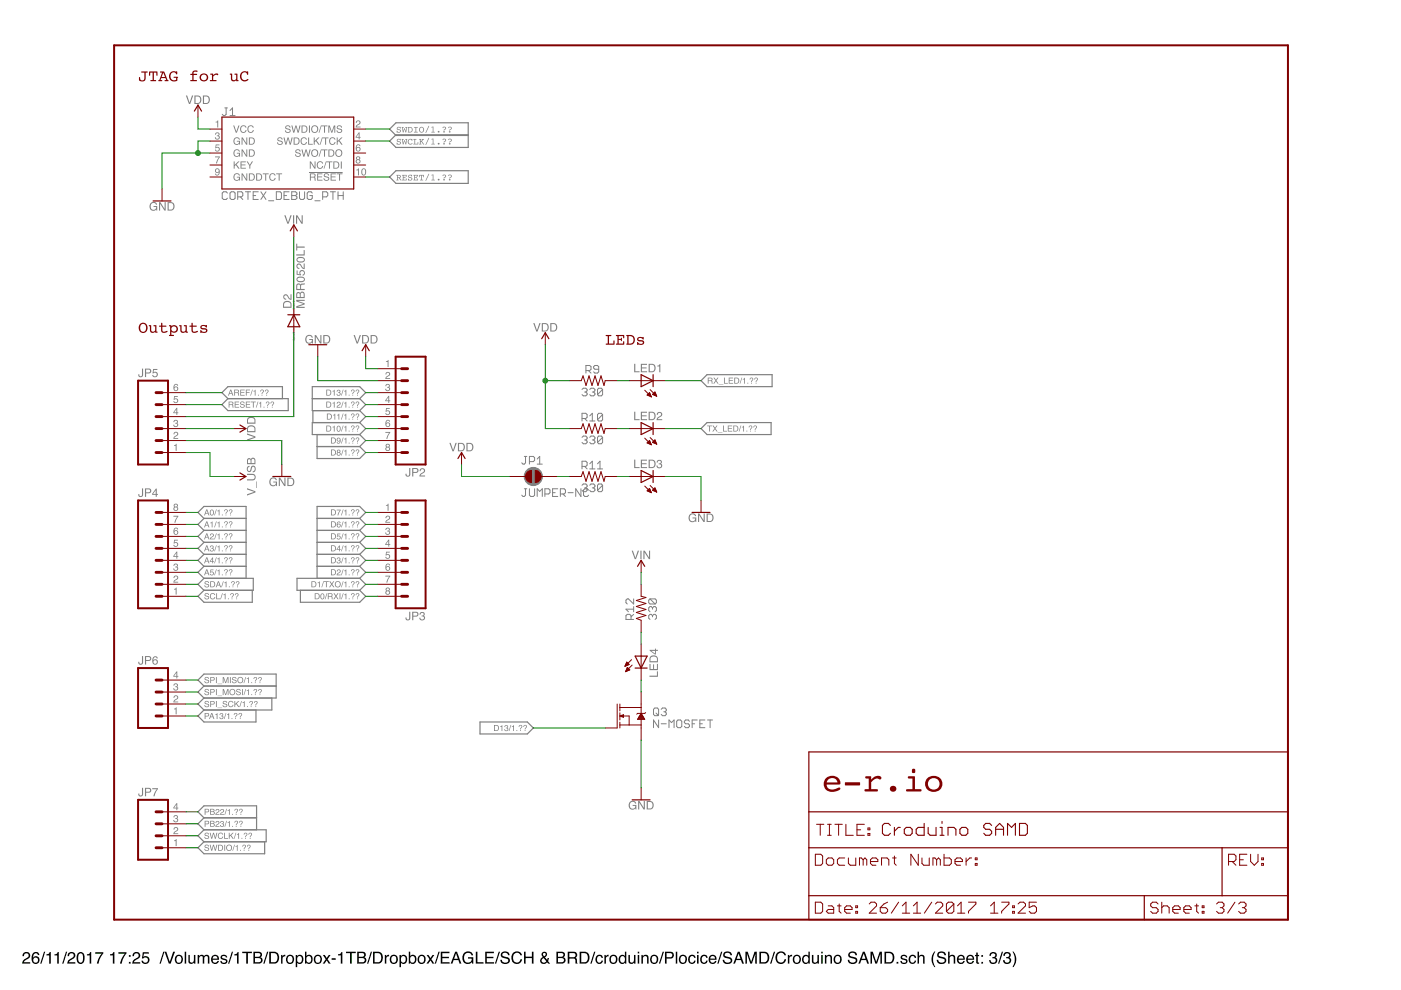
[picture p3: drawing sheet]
<svg xmlns="http://www.w3.org/2000/svg" width="297mm" height="210mm" viewBox="0 0 297 210" stroke-linecap="round" stroke-linejoin="round" font-family="sans-serif">
<path d="M5.1 202a.81 .81 0 0 1 1.2 .2 .81 .81 0 0 1-.5 1.2l-.7 .6h1.3v.3h-1.7a1.39 1.39 0 0 1 1.1-1.3 .5 .5 0 0 0 .2-.6 .5 .5 0 0 0-.6-.3 .5 .5 0 0 0-.3 .6h-.3zM7.1 202a.73 .73 0 0 1 .8-.1 .73 .73 0 0 1 .4 .6h-.3a.51 .51 0 0 0-.6-.4 .51 .51 0 0 0-.4 .7v.2a.82 .82 0 0 1 1.2 .2 .82 .82 0 0 1-.2 1.2 .82 .82 0 0 1-1.2-.5l-.1-1.2zM7.1 203.6a.53 .53 0 0 0 1 0 .53 .53 0 0 0-1 0zM9.3 201.8h.3l-.8 2.5h-.3zM9.8 202.3l.5-.1 .2-.3h.3v2.4h-.4v-1.7h-.6zM11.6 202.3l.4-.1 .2-.3h.3v2.4h-.4v-1.7h-.5zM14 201.8h.2l-.8 2.5h-.2zM14.6 202a.81 .81 0 0 1 1.3 .2 .81 .81 0 0 1-.6 1.2l-.7 .6h1.4v.3h-1.7a1.39 1.39 0 0 1 1.1-1.3 .5 .5 0 0 0 .2-.6 .5 .5 0 0 0-.6-.3 .5 .5 0 0 0-.4 .6h-.3zM16.6 202a.91 .91 0 0 1 1.1 .1 .91 .91 0 0 1 .2 1 .9 .9 0 0 1-.3 1.1 .9 .9 0 0 1-1.2-.2 1.91 1.91 0 0 1 .2-2zM16.8 202.2a1.65 1.65 0 0 0 .1 1.9h.2a1.25 1.25 0 0 0 .2-1.9zM18.4 202.3l.5-.1 .2-.3h.2v2.4h-.3v-1.7h-.6zM20.2 201.9h1.7v.3l-.8 1.2-.2 .9h-.4l.2-.7 .9-1.4h-1.4zM23.3 202.3l.5-.1 .2-.3h.3v2.4h-.4v-1.7h-.6zM25.1 201.9h1.7v.3l-.7 1.2-.3 .9h-.3l.1-.7 .9-1.4h-1.4zM27.3 202.5h.4v.4h-.4zM27.3 203.9h.4v.4h-.4zM28.4 202a.81 .81 0 0 1 1.2 .2 .81 .81 0 0 1-.5 1.2l-.7 .6h1.3v.3h-1.7a1.39 1.39 0 0 1 1.1-1.3 .5 .5 0 0 0 .2-.6 .5 .5 0 0 0-.6-.3 .5 .5 0 0 0-.3 .6h-.3zM30.3 201.9h1.3v.3h-1.1l-.1 .7a.85 .85 0 0 1 1.2 .4 .85 .85 0 0 1-.6 1.1 .85 .85 0 0 1-1-.7h.3a.55 .55 0 0 0 .8 .3 .55 .55 0 0 0 .1-.9 .55 .55 0 0 0-.8 .1h-.3zM34.6 201.8h.3l-.8 2.5h-.3zM34.9 201.8h.4l.7 2.1 .7-2.1h.4l-.9 2.5h-.4zM37.6 202.8a.66 .66 0 0 0-.2 .9 .66 .66 0 0 0 .9 .2 .67 .67 0 0 0 .1-.9 .67 .67 0 0 0-.8-.2zM37.3 202.7a.92 .92 0 0 1 1.2 .1 .92 .92 0 0 1 0 1.2 .92 .92 0 0 1-1.2 .1l-.2-.7zM39.2 201.8h.3v2.5h-.3zM39.9 202.5h.4v1.2a.47 .47 0 0 0 .6 .4 .47 .47 0 0 0 .2-.7v-.9h.3v1.8h-.3v-.3a.64 .64 0 0 1-.7 .4 .64 .64 0 0 1-.5-.7zM41.9 202.5h.3v.2a.6 .6 0 0 1 1.1 0 .62 .62 0 0 1 .7-.2 .62 .62 0 0 1 .4 .6v1.2h-.3v-1.3a.4 .4 0 0 0-.5-.3 .4 .4 0 0 0-.3 .5v1.1h-.3v-1.2a.42 .42 0 0 0-.5-.4 .42 .42 0 0 0-.3 .6v1h-.3zM45 202.7a.85 .85 0 0 1 1-.2 .85 .85 0 0 1 .4 1h-1.3a.53 .53 0 0 0 .4 .6 .53 .53 0 0 0 .6-.4h.3a.9 .9 0 0 1-1.3 .6 .9 .9 0 0 1-.2-1.4zM45.2 202.9l-.1 .3h1l-.3-.5zM46.9 202.6a.74 .74 0 0 1 1.3 .4h-.3a.39 .39 0 0 0-.4-.3 .39 .39 0 0 0-.4 .3l.2 .2a.79 .79 0 0 1 .9 .7 .8 .8 0 0 1-.8 .5 .8 .8 0 0 1-.7-.7h.3a.45 .45 0 0 0 .5 .4 .45 .45 0 0 0 .4-.4l-.1-.1a.93 .93 0 0 1-1-.8zM49.2 201.8h.2l-.8 2.5h-.2zM49.7 202.3l.4-.1 .2-.3h.3v2.4h-.3v-1.7h-.6zM51.4 201.8h2v.3h-.8v2.2h-.4v-2.2h-.8zM54.1 202.1v.8h.6a.41 .41 0 0 0 .5-.4 .41 .41 0 0 0-.5-.4zM54.1 203.1v.9h.7a.46 .46 0 0 0 .5-.5 .46 .46 0 0 0-.6-.4zM53.7 201.8h1.1a.63 .63 0 0 1 .7 .4 .63 .63 0 0 1-.3 .8 .72 .72 0 0 1 .4 .8 .72 .72 0 0 1-.8 .5h-1.1zM56.6 201.8h.3l-.8 2.5h-.3zM57.4 202.1v1.9h.6a.99 .99 0 0 0 .8-.9 .99 .99 0 0 0-.8-1zM57.1 201.8h1a1.29 1.29 0 0 1 1.1 1.3 1.29 1.29 0 0 1-1.1 1.2h-1zM59.6 202.5h.3v.3l.3-.3 .3-.1v.4a.5 .5 0 0 0-.6 .5v1h-.3zM61.2 202.8a.66 .66 0 0 0-.2 .9 .66 .66 0 0 0 .9 .2 .67 .67 0 0 0 .1-.9 .67 .67 0 0 0-.8-.2zM60.9 202.7a.92 .92 0 0 1 1.2 .1 .92 .92 0 0 1 0 1.2 .92 .92 0 0 1-1.2 .1l-.3-.7zM63.2 202.8a.71 .71 0 0 0-.2 .8 .71 .71 0 0 0 .7 .5 .72 .72 0 0 0 .3-.8 .72 .72 0 0 0-.7-.6zM62.7 202.5h.3v.2a.75 .75 0 0 1 .9-.2 .75 .75 0 0 1 .4 .9 .78 .78 0 0 1-.3 .9 .78 .78 0 0 1-1-.2v1h-.3zM64.7 201.8h.3v.9a.81 .81 0 0 1 1-.1 .81 .81 0 0 1 .3 1 .73 .73 0 0 1-.5 .7 .73 .73 0 0 1-.8-.2v.2h-.3zM65.1 202.9a.64 .64 0 0 0-.1 .8 .64 .64 0 0 0 .9 .2 .65 .65 0 0 0 0-.8 .65 .65 0 0 0-.8-.2zM67.1 202.8a.66 .66 0 0 0-.2 .9 .66 .66 0 0 0 .9 .2 .67 .67 0 0 0 .1-.9 .67 .67 0 0 0-.8-.2zM66.8 202.7a.92 .92 0 0 1 1.2 .1 .92 .92 0 0 1 0 1.2 .92 .92 0 0 1-1.2 .1l-.3-.7zM68.4 202.5h.4l.5 .6 .4-.6h.4l-.6 .9 .6 .9h-.4l-.4-.7-.5 .7h-.4l.7-.9zM70.3 203.2h.9v.3h-.9zM71.7 202.3l.4-.1 .2-.3h.3v2.4h-.3v-1.7h-.6zM73.4 201.8h2v.3h-.8v2.2h-.4v-2.2h-.8zM76.1 202.1v.8h.6a.41 .41 0 0 0 .5-.4 .41 .41 0 0 0-.5-.4zM76.1 203.1v.9h.7a.46 .46 0 0 0 .5-.5 .46 .46 0 0 0-.6-.4zM75.7 201.8h1.1a.63 .63 0 0 1 .7 .4 .63 .63 0 0 1-.3 .8 .72 .72 0 0 1 .4 .8 .72 .72 0 0 1-.8 .5h-1.1zM78.6 201.8h.3l-.8 2.5h-.3zM79.4 202.1v1.9h.6a.99 .99 0 0 0 .8-.9 .99 .99 0 0 0-.8-1zM79.1 201.8h1a1.29 1.29 0 0 1 1.1 1.3 1.29 1.29 0 0 1-1.1 1.2h-1zM81.6 202.5h.3v.3l.3-.3 .3-.1v.4a.5 .5 0 0 0-.6 .5v1h-.3zM83.2 202.8a.66 .66 0 0 0-.2 .9 .66 .66 0 0 0 .9 .2 .67 .67 0 0 0 .1-.9 .67 .67 0 0 0-.8-.2zM82.9 202.7a.92 .92 0 0 1 1.2 .1 .92 .92 0 0 1 0 1.2 .92 .92 0 0 1-1.2 .1l-.3-.7zM85.2 202.8a.71 .71 0 0 0-.2 .8 .71 .71 0 0 0 .7 .5 .72 .72 0 0 0 .3-.8 .72 .72 0 0 0-.7-.6zM84.7 202.5h.3v.2a.75 .75 0 0 1 .9-.2 .75 .75 0 0 1 .4 .9 .78 .78 0 0 1-.3 .9 .78 .78 0 0 1-1-.2v1h-.3zM86.7 201.8h.3v.9a.81 .81 0 0 1 1-.1 .81 .81 0 0 1 .3 1 .73 .73 0 0 1-.5 .7 .73 .73 0 0 1-.8-.2v.2h-.3zM87.1 202.9a.64 .64 0 0 0-.1 .8 .64 .64 0 0 0 .9 .2 .65 .65 0 0 0 0-.8 .65 .65 0 0 0-.8-.2zM89.1 202.8a.66 .66 0 0 0-.2 .9 .66 .66 0 0 0 .9 .2 .67 .67 0 0 0 .1-.9 .67 .67 0 0 0-.8-.2zM88.8 202.7a.92 .92 0 0 1 1.2 .1 .92 .92 0 0 1 0 1.2 .92 .92 0 0 1-1.2 .1l-.3-.7zM90.4 202.5h.5l.4 .6 .4-.6h.4l-.6 .9 .6 .9h-.4l-.4-.7-.5 .7h-.4l.7-.9zM93 201.8h.2l-.8 2.5h-.2zM93.4 201.8h1.9v.3h-1.5v.8h1.4v.3h-1.4v.8h1.5v.3h-1.9zM96.7 202.2l-.4 1.1h.8zM96.5 201.8h.4l.9 2.5h-.4l-.2-.7h-1l-.3 .7h-.3zM98.4 202.1a1.13 1.13 0 0 1 1.9 .5h-.3a.83 .83 0 0 0-1.1-.5 .83 .83 0 0 0-.5 1 .83 .83 0 0 0 .7 1 .83 .83 0 0 0 .9-.9h-.8v-.2h1.1v1.3h-.2l-.1-.3a1.22 1.22 0 0 1-1.6 .1 1.22 1.22 0 0 1-.3-1.6zM100.9 201.8h.3v2.2h1.3v.3h-1.6zM102.9 201.8h1.8v.3h-1.5v.8h1.4v.3h-1.4v.8h1.6v.3h-1.9zM105.7 201.8h.3l-.8 2.5h-.3zM106.4 201.9a1 1 0 0 1 1.6 .6h-.3a.59 .59 0 0 0-.6-.5 .59 .59 0 0 0-.6 .6l.2 .2a1.22 1.22 0 0 1 1.4 .8 1.03 1.03 0 0 1-1 .8 1.03 1.03 0 0 1-1-.9h.3a.67 .67 0 0 0 .7 .6 .67 .67 0 0 0 .6-.6l-.1-.1a2.06 2.06 0 0 1-1.4-.7v-.4zM108.7 202.1a1.1 1.1 0 0 1 1.1-.4 1.1 1.1 0 0 1 .9 .8h-.4a.82 .82 0 0 0-1-.4 .82 .82 0 0 0-.5 1 .8 .8 0 0 0 .6 1 .8 .8 0 0 0 .9-.7h.4a1.17 1.17 0 0 1-1.5 .9 1.17 1.17 0 0 1-.8-1.5zM111.1 201.8h.3v1h1.4v-1h.3v2.5h-.3v-1.2h-1.4v1.2h-.3zM115.2 202.2h-.1a.32 .32 0 0 0 .2 .5 .32 .32 0 0 0 .4-.3 .32 .32 0 0 0-.3-.4zM114.9 203.4a.5 .5 0 0 0 .2 .7 .5 .5 0 0 0 .7-.3l-.5-.7zM115 202a.61 .61 0 0 1 1 .1 .61 .61 0 0 1-.5 .9l.5 .5 .1-.4h.3l-.2 .7 .4 .5h-.4l-.2-.3a.79 .79 0 0 1-1.3 .2 .79 .79 0 0 1 .4-1.3l-.3-.5zM118.3 202.1v.8h.6a.41 .41 0 0 0 .5-.4 .41 .41 0 0 0-.5-.4zM118.3 203.1v.9h.7a.46 .46 0 0 0 .6-.5 .46 .46 0 0 0-.6-.4zM118 201.8h1a.63 .63 0 0 1 .8 .4 .63 .63 0 0 1-.3 .8 .72 .72 0 0 1 .4 .8 .72 .72 0 0 1-.9 .5h-1zM120.7 202.1v.8h.8a.44 .44 0 0 0 .5-.4 .44 .44 0 0 0-.5-.4zM120.4 201.8h1.1a.69 .69 0 0 1 .8 .4 .69 .69 0 0 1-.3 .9l.3 .3 .2 .9h-.4l-.2-.9-.4-.2h-.8v1.1h-.3zM123.2 202.1v1.9h.7a.99 .99 0 0 0 .7-.9 .99 .99 0 0 0-.8-1zM122.9 201.8h1a1.29 1.29 0 0 1 1.1 1.3 1.29 1.29 0 0 1-1.1 1.2h-1zM126 201.8h.2l-.8 2.5h-.2zM126.5 202.7a.76 .76 0 0 1 .8-.3 .76 .76 0 0 1 .5 .7h-.3a.51 .51 0 0 0-.6-.4 .51 .51 0 0 0-.3 .8 .49 .49 0 0 0 .3 .6 .49 .49 0 0 0 .6-.4h.3a.83 .83 0 0 1-1.1 .6 .83 .83 0 0 1-.4-1.2zM128.1 202.5h.3v.3l.4-.3 .2-.1v.4a.5 .5 0 0 0-.5 .5v1h-.4zM129.7 202.8a.66 .66 0 0 0-.2 .9 .66 .66 0 0 0 1 .2 .67 .67 0 0 0 .1-.9 .67 .67 0 0 0-.9-.2zM129.4 202.7a.92 .92 0 0 1 1.3 .1 .92 .92 0 0 1 0 1.2 .92 .92 0 0 1-1.3 .1l-.2-.7zM131.6 202.9a.64 .64 0 0 0-.1 .8 .64 .64 0 0 0 .9 .2 .64 .64 0 0 0 .1-.8 .64 .64 0 0 0-.9-.2zM131.5 202.6l.6-.1 .4 .2v-.9h.3v2.5h-.3v-.2a.8 .8 0 0 1-1.1 .1 .8 .8 0 0 1-.2-1zM133.2 202.5h.4v1.2a.47 .47 0 0 0 .6 .4 .47 .47 0 0 0 .2-.7v-.9h.3v1.8h-.3v-.3a.64 .64 0 0 1-.7 .4 .64 .64 0 0 1-.5-.7zM135.2 202.5h.3v1.8h-.3zM135.2 201.8h.3v.3h-.3zM136 202.5h.3v.2a.66 .66 0 0 1 .8-.2 .66 .66 0 0 1 .4 .6v1.2h-.3v-1.1a.46 .46 0 0 0-.6-.5 .46 .46 0 0 0-.3 .7v.9h-.3zM138.4 202.8a.66 .66 0 0 0-.2 .9 .66 .66 0 0 0 .9 .2 .67 .67 0 0 0 .1-.9 .67 .67 0 0 0-.8-.2zM138.1 202.7a.92 .92 0 0 1 1.2 .1 .92 .92 0 0 1 0 1.2 .92 .92 0 0 1-1.2 .1l-.3-.7zM140.5 201.8h.3l-.8 2.5h-.3zM141 201.8h1.1a.73 .73 0 0 1 .8 .7 .73 .73 0 0 1-.8 .7h-.8v1.1h-.3zM141.3 202.1v.9h.7a.45 .45 0 0 0 .5-.5 .45 .45 0 0 0-.5-.4zM143.3 201.8h.3v2.5h-.3zM144.5 202.8a.66 .66 0 0 0-.2 .9 .66 .66 0 0 0 .9 .2 .67 .67 0 0 0 .1-.9 .67 .67 0 0 0-.8-.2zM144.2 202.7a.92 .92 0 0 1 1.2 .1 .92 .92 0 0 1 0 1.2 .92 .92 0 0 1-1.2 .1l-.3-.7zM146.1 202.7a.76 .76 0 0 1 .8-.3 .76 .76 0 0 1 .6 .7h-.3a.51 .51 0 0 0-.7-.4 .51 .51 0 0 0-.3 .8 .49 .49 0 0 0 .4 .6 .49 .49 0 0 0 .6-.4h.3a.83 .83 0 0 1-1.1 .6 .83 .83 0 0 1-.5-1.2zM147.8 202.5h.3v1.8h-.3zM147.8 201.8h.3v.3h-.3zM148.7 202.7a.76 .76 0 0 1 .8-.3 .76 .76 0 0 1 .5 .7h-.3a.51 .51 0 0 0-.6-.4 .51 .51 0 0 0-.3 .8 .49 .49 0 0 0 .3 .6 .49 .49 0 0 0 .6-.4h.3a.83 .83 0 0 1-1.1 .6 .83 .83 0 0 1-.4-1.2zM150.5 202.7a.85 .85 0 0 1 1-.2 .85 .85 0 0 1 .4 1h-1.3a.53 .53 0 0 0 .4 .6 .53 .53 0 0 0 .6-.4h.3a.9 .9 0 0 1-1.3 .6 .9 .9 0 0 1-.3-1.4zM150.7 202.9l-.1 .3h1l-.3-.5zM152.9 201.8h.2l-.8 2.5h-.2zM153.6 201.9a1 1 0 0 1 1.6 .6h-.3a.59 .59 0 0 0-.7-.5 .59 .59 0 0 0-.5 .6l.2 .2a1.22 1.22 0 0 1 1.4 .8 1.03 1.03 0 0 1-1.1 .8 1.03 1.03 0 0 1-1-.9h.4a.67 .67 0 0 0 .6 .6 .67 .67 0 0 0 .7-.6l-.1-.1a2.06 2.06 0 0 1-1.5-.7v-.4zM156.6 202.2l-.4 1.1h.8zM156.4 201.8h.4l.9 2.5h-.3l-.3-.7h-1l-.3 .7h-.3zM158 201.8h.5l.8 2.1 .7-2.1h.5v2.5h-.4v-2.1l-.7 2.1h-.3l-.7-2.1v2.1h-.4zM161.3 202.1v1.9h.7a.99 .99 0 0 0 .8-.9 .99 .99 0 0 0-.8-1zM161 201.8h1a1.29 1.29 0 0 1 1.1 1.3 1.29 1.29 0 0 1-1.1 1.2h-1zM164.1 201.8h.2l-.8 2.5h-.2zM164.7 202.1a1.1 1.1 0 0 1 1.1-.4 1.1 1.1 0 0 1 .8 .8h-.3a.82 .82 0 0 0-1-.4 .82 .82 0 0 0-.5 1 .8 .8 0 0 0 .6 1 .8 .8 0 0 0 .9-.7h.4a1.17 1.17 0 0 1-1.5 .9 1.17 1.17 0 0 1-.8-1.5zM167 202.5h.3v.3l.4-.3 .2-.1v.4a.5 .5 0 0 0-.5 .5v1h-.4zM168.6 202.8a.66 .66 0 0 0-.2 .9 .66 .66 0 0 0 1 .2 .67 .67 0 0 0 .1-.9 .67 .67 0 0 0-.9-.2zM168.3 202.7a.92 .92 0 0 1 1.3 .1 .92 .92 0 0 1 0 1.2 .92 .92 0 0 1-1.3 .1l-.2-.7zM170.5 202.9a.64 .64 0 0 0-.1 .8 .64 .64 0 0 0 .9 .2 .64 .64 0 0 0 .1-.8 .64 .64 0 0 0-.9-.2zM170.4 202.6l.6-.1 .4 .2v-.9h.3v2.5h-.3v-.2a.8 .8 0 0 1-1.1 .1 .8 .8 0 0 1-.2-1zM172.1 202.5h.4v1.2a.47 .47 0 0 0 .6 .4 .47 .47 0 0 0 .2-.7v-.9h.3v1.8h-.3v-.3a.64 .64 0 0 1-.7 .4 .64 .64 0 0 1-.5-.7zM174.1 202.5h.3v1.8h-.3zM174.1 201.8h.3v.3h-.3zM174.9 202.5h.3v.2a.66 .66 0 0 1 .8-.2 .66 .66 0 0 1 .4 .6v1.2h-.3v-1.1a.46 .46 0 0 0-.6-.5 .46 .46 0 0 0-.3 .7v.9h-.3zM177.3 202.8a.66 .66 0 0 0-.2 .9 .66 .66 0 0 0 .9 .2 .67 .67 0 0 0 .1-.9 .67 .67 0 0 0-.8-.2zM177 202.7a.92 .92 0 0 1 1.2 .1 .92 .92 0 0 1 0 1.2 .92 .92 0 0 1-1.2 .1l-.3-.7zM180.1 201.9a1 1 0 0 1 1.6 .6h-.3a.59 .59 0 0 0-.6-.5 .59 .59 0 0 0-.6 .6l.2 .2a1.22 1.22 0 0 1 1.4 .8 1.03 1.03 0 0 1-1.1 .8 1.03 1.03 0 0 1-.9-.9h.3a.67 .67 0 0 0 .6 .6 .67 .67 0 0 0 .7-.6l-.1-.1a2.06 2.06 0 0 1-1.4-.7v-.4zM183.1 202.2l-.4 1.1h.8zM182.9 201.8h.4l1 2.5h-.4l-.3-.7h-1l-.3 .7h-.3zM184.6 201.8h.4l.8 2.1 .7-2.1h.5v2.5h-.3v-2.1l-.8 2.1h-.3l-.7-2.1v2.1h-.3zM187.9 202.1v1.9h.6a.99 .99 0 0 0 .8-.9 .99 .99 0 0 0-.8-1zM187.5 201.8h1.1a1.29 1.29 0 0 1 1 1.3 1.29 1.29 0 0 1-1.1 1.2h-1zM190.1 203.9h.4v.4h-.4zM191.1 202.6a.74 .74 0 0 1 1.3 .4h-.3a.39 .39 0 0 0-.4-.3 .39 .39 0 0 0-.4 .3l.2 .2a.79 .79 0 0 1 .9 .7 .8 .8 0 0 1-.8 .5 .8 .8 0 0 1-.7-.7h.3a.45 .45 0 0 0 .4 .4 .45 .45 0 0 0 .5-.4l-.1-.1a.93 .93 0 0 1-1-.8zM192.9 202.7a.76 .76 0 0 1 .8-.3 .76 .76 0 0 1 .5 .7h-.3a.51 .51 0 0 0-.6-.4 .51 .51 0 0 0-.3 .8 .49 .49 0 0 0 .3 .6 .49 .49 0 0 0 .6-.4h.3a.83 .83 0 0 1-1.1 .6 .83 .83 0 0 1-.4-1.2zM194.5 201.8h.3v.9a.65 .65 0 0 1 .8-.2 .65 .65 0 0 1 .4 .6v1.2h-.3v-1.1a.46 .46 0 0 0-.5-.5 .46 .46 0 0 0-.4 .6v1h-.3zM198.1 201.7h.2a3.1 3.1 0 0 0 0 3.3h-.2a2.6 2.6 0 0 1 0-3.3zM198.9 201.9a1 1 0 0 1 1.7 .6h-.4a.59 .59 0 0 0-.6-.5 .59 .59 0 0 0-.5 .6l.2 .2a1.22 1.22 0 0 1 1.3 .8 1.03 1.03 0 0 1-1 .8 1.03 1.03 0 0 1-1-.9h.3a.67 .67 0 0 0 .7 .6 .67 .67 0 0 0 .7-.6l-.1-.1a2.06 2.06 0 0 1-1.5-.7v-.4zM201 201.8h.3v.9a.65 .65 0 0 1 .8-.2 .65 .65 0 0 1 .4 .6v1.2h-.3v-1.1a.46 .46 0 0 0-.5-.5 .46 .46 0 0 0-.4 .6v1h-.3zM203.1 202.7a.85 .85 0 0 1 1.1-.2 .85 .85 0 0 1 .4 1h-1.4a.53 .53 0 0 0 .4 .6 .53 .53 0 0 0 .6-.4h.3a.9 .9 0 0 1-1.2 .6 .9 .9 0 0 1-.3-1.4zM203.4 202.9l-.2 .3h1.1l-.4-.5zM205.1 202.7a.85 .85 0 0 1 1-.2 .85 .85 0 0 1 .4 1h-1.3a.53 .53 0 0 0 .4 .6 .53 .53 0 0 0 .6-.4h.3a.9 .9 0 0 1-1.3 .6 .9 .9 0 0 1-.2-1.4zM205.3 202.9l-.1 .3h1l-.3-.5zM207 202h.3v.5h.3v.2h-.3v1.2l.3 .2v.2a.44 .44 0 0 1-.6-.3v-1.3h-.3v-.2h.3zM208.1 202.5h.3v.4h-.3zM208.1 203.9h.3v.4h-.3zM210.1 202a.72 .72 0 0 1 1-.1 .72 .72 0 0 1 0 1.1h-.1a.8 .8 0 0 1 .2 1.2 .8 .8 0 0 1-1.1 .1l-.4-.7h.3a.51 .51 0 0 0 .5 .6 .51 .51 0 0 0 .6-.5 .51 .51 0 0 0-.6-.5l-.1-.3a.45 .45 0 0 0 .6-.3 .45 .45 0 0 0-.3-.5 .45 .45 0 0 0-.5 .2l-.1 .4h-.3zM212.4 201.8h.3l-.8 2.5h-.3zM213 202a.72 .72 0 0 1 1-.1 .72 .72 0 0 1 .1 1.1h-.1a.8 .8 0 0 1 .2 1.2 .8 .8 0 0 1-1.2 .1l-.3-.7h.3a.51 .51 0 0 0 .4 .6 .51 .51 0 0 0 .6-.5 .51 .51 0 0 0-.6-.5v-.3a.45 .45 0 0 0 .6-.3 .45 .45 0 0 0-.3-.5 .45 .45 0 0 0-.6 .2l-.1 .4h-.3zM214.7 201.7h.2l.3 .6a2.54 2.54 0 0 1-.3 2.7h-.2a3.1 3.1 0 0 0 0-3.3z" fill="#000"/>
<g fill="#808080">
<path d="M62.1 71.9h.1v.2l.2-.2 .1 .2-.2 .1v-.3l-.2 .3zM62.2 71.7a.1 .1 0 0 0 .2 0 .1 .1 0 0 0-.2 0zM62.2 71.6h.2l.2 .2h-.4zM62.2 71.4l.3 .1zM62.2 71.2l.1 .1 .1-.2 .1 .2-.2 .1zM62.2 70.9l.1-.1 .1 .2v-.2a.16 .16 0 0 1 .1 .2 .16 .16 0 0 1-.3 .1 .16 .16 0 0 1 0-.2zM62.3 70.9v.1zM62.1 70.6a.21 .21 0 0 1 .4 0 .21 .21 0 0 1-.4 0zM62.1 70.6a.16 .16 0 0 0 .3 0 .16 .16 0 0 0-.3 0zM62.2 70.2l.3 .1h-.3zM62.2 70a.1 .1 0 0 0 .2 0 .1 .1 0 0 0-.2 0zM62.1 69.9h.4v.2h-.2zM62.2 69.6l.1-.1 .1 .3v-.2a.16 .16 0 0 1 .1 .2 .16 .16 0 0 1-.3 0 .16 .16 0 0 1 0-.2zM62.3 69.6v.2zM62.2 69.3l.3 .2h-.3zM62.1 69h.4l-.3 .1z"/>
<path d="M62.1 66.8h.1v.2l.2-.2 .1 .2-.2 .1v-.3l-.2 .3zM62.2 66.6a.1 .1 0 0 0 .2 0 .1 .1 0 0 0-.2 0zM62.2 66.5h.2l.2 .2h-.4zM62.2 66.4h.3zM62.2 66.1l.1 .1 .1-.1 .1 .1-.2 .1zM62.2 65.8l.1-.1 .1 .3v-.3a.16 .16 0 0 1 .1 .3 .16 .16 0 0 1-.3 0 .16 .16 0 0 1 0-.2zM62.3 65.8v.2zM62.1 65.5a.21 .21 0 0 1 .4 0 .21 .21 0 0 1-.4 0zM62.1 65.5a.16 .16 0 0 0 .3 0 .16 .16 0 0 0-.3 0zM62.2 65.1l.3 .1h-.3zM62.2 64.9a.1 .1 0 0 0 .2 0 .1 .1 0 0 0-.2 0zM62.1 64.8h.4v.2l-.2 .1zM62.2 64.5h.1l.1 .2v-.2a.16 .16 0 0 1 .1 .2 .16 .16 0 0 1-.3 .1 .16 .16 0 0 1 0-.3zM62.3 64.5v.2zM62.2 64.3l.3 .1h-.3zM62.1 63.8l.3 .2 .1-.2v.3l-.3-.2-.1 .1z"/>
</g>
<g fill="none" stroke="#808080" stroke-width=".21">
<path d="M48.2 40.9l-.3-.2h-.5l-.3 .2v1.1l.3 .3h.5l.3-.3M49 40.7h.6l.2 .2v1.1l-.2 .3h-.6l-.2-.3v-1.1zM50.4 41.7h.8l.3-.2v-.6l-.3-.2h-.8v1.6M50.9 41.7l.6 .6M52 40.7h1.1M52.6 40.7v1.6M53.7 41.5h.5M54.8 40.7h-1.1v1.6h1.1M55.3 40.7l1.1 1.6M56.4 40.7l-1.1 1.6M56.9 42.6h1.1M58.6 40.7h.8l.3 .2v1.1l-.3 .3h-.8z"/>
<path d="M60.2 41.5h.6M61.3 40.7h-1.1v1.6h1.1M61.8 40.7h.9l.2 .2v.3l-.2 .3 .2 .2v.3l-.2 .3h-.9zM61.8 41.5h.9M63.5 40.7v1.3l.3 .3h.5l.3-.3v-1.3M66.2 40.9l-.2-.2h-.6l-.3 .2v1.1l.3 .3h.6l.2-.3v-.5h-.5M66.8 42.6h1.1M68.4 41.7h.8l.3-.2v-.6l-.3-.2h-.8v1.6M70 40.7h1.1M70.6 40.7v1.6M71.7 41.5h1.1M71.7 40.7v1.6"/>
<path d="M72.8 40.7v1.6"/>
</g>
<g fill="#808080">
<path d="M39.4 20.3h.3l.5 1.5 .5-1.5h.3l-.7 1.7h-.2zM41.5 20.5v1.3h.4a.7 .7 0 0 0 .5-.7 .7 .7 0 0 0-.5-.6zM41.2 20.3h.7a.91 .91 0 0 1 .8 .9 .91 .91 0 0 1-.8 .8h-.7zM43.3 20.5v1.3h.4a.7 .7 0 0 0 .6-.7 .7 .7 0 0 0-.6-.6zM43 20.3h.7a.91 .91 0 0 1 .8 .9 .91 .91 0 0 1-.8 .8h-.7z"/>
<path d="M31.9 43.1a.8 .8 0 0 1 1.4 .3h-.2a.65 .65 0 0 0-1-.2 .65 .65 0 0 0-.1 .9 .57 .57 0 0 0 .7 .4 .57 .57 0 0 0 .4-.6h-.5v-.2h.7v.9h-.1l-.1-.2a.88 .88 0 0 1-1.2 .1 .88 .88 0 0 1-.1-1.2zM33.7 42.9h.3l.9 1.4v-1.4h.2v1.7h-.2l-1-1.4v1.4h-.2zM35.8 43.1v1.3h.4a.7 .7 0 0 0 .6-.6 .7 .7 0 0 0-.6-.7zM35.5 42.9h.8a.91 .91 0 0 1 .7 .9 .91 .91 0 0 1-.8 .8h-.7z"/>
<path d="M65 71.3a.8 .8 0 0 1 1.3 .3h-.2a.65 .65 0 0 0-1-.2 .65 .65 0 0 0-.1 .9 .57 .57 0 0 0 .7 .4 .57 .57 0 0 0 .4-.6h-.5v-.2h.8v.9h-.2l-.1-.2a.88 .88 0 0 1-1.2 .1 .88 .88 0 0 1-.1-1.3zM66.7 71h.3l.9 1.5v-1.5h.2v1.8h-.2l-.9-1.4v1.4h-.3zM68.8 71.3v1.3h.4a.7 .7 0 0 0 .6-.7 .7 .7 0 0 0-.6-.6zM68.5 71h.8a.91 .91 0 0 1 .7 .9 .91 .91 0 0 1-.7 .9h-.8z"/>
<path d="M75 71h.2l.5 1.6 .6-1.6h.2l-.6 1.8h-.3zM77 71.3v1.3h.4a.7 .7 0 0 0 .6-.7 .7 .7 0 0 0-.6-.6zM76.8 71h.7a.91 .91 0 0 1 .7 .9 .91 .91 0 0 1-.7 .9h-.7zM78.8 71.3v1.3h.4a.7 .7 0 0 0 .6-.7 .7 .7 0 0 0-.6-.6zM78.6 71h.7a.91 .91 0 0 1 .8 .9 .91 .91 0 0 1-.8 .9h-.7z"/>
<path d="M146.2 109.1a.8 .8 0 0 1 1.4 .3h-.2a.65 .65 0 0 0-1-.2 .65 .65 0 0 0-.1 1 .57 .57 0 0 0 .7 .3 .57 .57 0 0 0 .4-.6h-.6v-.2h.8v1h-.1l-.1-.3a.88 .88 0 0 1-1.2 .1 .88 .88 0 0 1-.1-1.2zM148 108.9h.3l.9 1.4v-1.4h.2v1.8h-.3l-.9-1.5v1.5h-.2zM150.1 109.1v1.4h.4a.7 .7 0 0 0 .5-.7 .7 .7 0 0 0-.5-.7zM149.8 108.9h.7a.91 .91 0 0 1 .8 .9 .91 .91 0 0 1-.8 .9h-.7z"/>
</g>
<g fill="none" stroke="#808080" stroke-width=".21">
<path d="M123.4 82.6l.3-.3h.5l.3 .3v.2l-.3 .3M123.4 92.7l.3-.2h.5l.3 .2v.3l-.3 .3M124 83.1h.2M124 93.3h.2M124.2 83.1l.3 .3v.3l-.3 .2h-.5l-.3-.2M124.2 93.3l.3 .3v.2l-.3 .3h-.5l-.3-.3M125 82.6l.3-.3h.6l.2 .3v.2l-.2 .3M125 92.7l.3-.2h.6l.2 .2v.3l-.2 .3M125.6 83.1h.3M125.6 93.3h.3M125.9 83.1l.2 .3v.3l-.2 .2h-.6l-.3-.2M125.9 93.3l.2 .3v.2l-.2 .3h-.6l-.3-.3"/>
<path d="M127.8 82.6l-.3-.3h-.6l-.2 .3v1.1M127.8 82.6v1.1l-.3 .2h-.6l-.2-.2M127.8 92.7l-.3-.2h-.6l-.2 .2v1.1M127.8 92.7v1.1l-.3 .3h-.6l-.2-.3M127.8 82.6l-1.1 1.1M127.8 92.7l-1.1 1.1M123.4 102.9l.3-.3h.5l.3 .3v.3l-.3 .2M124 103.4h.2M124.2 103.4l.3 .3v.3l-.3 .2h-.5l-.3-.2M125 102.9l.3-.3h.6l.2 .3v.3l-.2 .2M125.6 103.4h.3M125.9 103.4l.2 .3v.3l-.2 .2h-.6l-.3-.2"/>
<path d="M127.8 102.9l-.3-.3h-.6l-.2 .3v1.1M127.8 102.9v1.1l-.3 .2h-.6l-.2-.2M127.8 102.9l-1.1 1.1M137.8 127l-.3 .3v.5l.3 .3h1.1M137.8 127h1.1l.3 .3v.5l-.3 .3M137.8 127l1.1 1.1M138.3 130.5l-.2-.2h-.3l-.3 .2v.6l.3 .2M138.3 128.9l-.2-.3h-.3l-.3 .3v.5l.3 .3M138.3 130.5l.3-.2h.3l.3 .2v.6l-.3 .2M138.3 128.9v.3M138.3 130.5v.3M138.3 128.9l.3-.3h.3l.3 .3v.5l-.3 .3"/>
</g>
<path d="M95.3 93.9h.3l.5 1.5 .5-1.5h.2l-.6 1.8h-.3zM97.3 94.1v1.4h.5a.7 .7 0 0 0 .5-.7 .7 .7 0 0 0-.5-.7zM97.1 93.9h.7a.91 .91 0 0 1 .8 .9 .91 .91 0 0 1-.8 .9h-.7zM99.1 94.1v1.4h.5a.7 .7 0 0 0 .5-.7 .7 .7 0 0 0-.5-.7zM98.9 93.9h.7a.91 .91 0 0 1 .8 .9 .91 .91 0 0 1-.8 .9h-.7z" fill="#808080"/>
<path d="M139.6 152.7v1.6l-1-1.6v1.6M140.2 153.5h1.1M141.8 154.3v-1.6l.6 .5 .5-.5v1.6M143.7 152.7h.6l.2 .2v1.1l-.2 .3h-.6l-.2-.3v-1.1zM146.2 152.9l-.3-.2h-.5l-.3 .2v.3l.3 .3h.5l.3 .2v.3l-.3 .3h-.5l-.3-.3M146.7 153.5h.6M147.8 152.7h-1.1v1.6M148.4 153.5h.5M149.5 152.7h-1.1v1.6h1.1M150 152.7h1.1M150.6 152.7v1.6" fill="none" stroke="#808080" stroke-width=".21"/>
<path d="M133.5 170a.8 .8 0 0 1 1.4 .4h-.2a.65 .65 0 0 0-1-.3 .65 .65 0 0 0-.1 1 .57 .57 0 0 0 .7 .4 .57 .57 0 0 0 .4-.6h-.6v-.2h.8v.9h-.1l-.1-.2a.88 .88 0 0 1-1.2 0 .88 .88 0 0 1-.1-1.2zM135.3 169.8h.3l.9 1.5v-1.5h.2v1.8h-.3l-.9-1.4v1.4h-.2zM137.4 170v1.4h.4a.7 .7 0 0 0 .5-.7 .7 .7 0 0 0-.5-.7zM137.1 169.8h.7a.91 .91 0 0 1 .8 .9 .91 .91 0 0 1-.8 .9h-.7z" fill="#808080"/>
<path d="M111.2 103.6h.5M111.4 103.6v1.4l-.2 .3h-.3l-.3-.3M112.2 103.6v1.4l.3 .3h.6l.2-.3v-1.4M113.9 105.3v-1.7l.5 .6 .6-.6v1.7M115.5 104.7h.8l.3-.2v-.6l-.3-.3h-.8v1.7M117.2 104.5h.5M118.3 103.6h-1.1v1.7h1.1M118.8 104.7h.8l.3-.2v-.6l-.3-.3h-.8v1.7M119.3 104.7l.6 .6M120.4 104.5h1.1M123.2 103.6v1.7l-1.1-1.7v1.7M124.8 103.9l-.3-.3h-.5l-.3 .3v1.1l.3 .3h.5l.3-.3" fill="none" stroke="#808080" stroke-width=".21"/>
<g fill="#808080">
<path d="M45.7 25.8l.6-.3v1.5h-.2v-1h-.4z"/>
<path d="M45.8 28.2a.43 .43 0 0 1 .6-.1 .43 .43 0 0 1 0 .7 .5 .5 0 0 1-.1 .8 .5 .5 0 0 1-.7-.5h.2a.3 .3 0 0 0 .4 .3 .3 .3 0 0 0 0-.5h-.2v-.2a.25 .25 0 0 0 .3-.2 .25 .25 0 0 0-.2-.3l-.5 .4z"/>
<path d="M45.7 30.6h.8v.2h-.6l-.1 .4a.52 .52 0 0 1 .8 .3 .52 .52 0 0 1-.4 .7 .52 .52 0 0 1-.6-.5h.2a.33 .33 0 0 0 .5 .2 .33 .33 0 0 0 0-.5 .33 .33 0 0 0-.5 0h-.2z"/>
<path d="M45.6 33.2h1l-.6 1.4h-.2l.1-.2 .5-1h-.8z"/>
<path d="M52.4 91.9l1.8 .6v.3l-1.8 .6v-.2l1.5-.5-1.5-.5zM52.8 90.5l-.2 .3v.6h1.4v-.4a.72 .72 0 0 0-1.2-.5zM52.6 90.3a.97 .97 0 0 1 1.6 .6v.7h-1.8v-.9zM52.8 88.7l-.2 .3v.6h1.4v-.4a.72 .72 0 0 0-1.2-.5zM52.6 88.5a.97 .97 0 0 1 1.6 .6v.7h-1.8v-.9z"/>
<path d="M57.3 101.5a.8 .8 0 0 1 1.4 .3h-.2a.65 .65 0 0 0-1-.2 .65 .65 0 0 0-.1 .9 .57 .57 0 0 0 .7 .4 .57 .57 0 0 0 .4-.6h-.6v-.2h.8v1h-.1l-.1-.3a.88 .88 0 0 1-1.2 .1 .88 .88 0 0 1-.1-1.2zM59.1 101.3h.3l.9 1.4v-1.4h.2v1.8h-.2l-1-1.5v1.5h-.2zM61.2 101.5v1.3h.4a.7 .7 0 0 0 .6-.6 .7 .7 0 0 0-.6-.7zM60.9 101.3h.7a.91 .91 0 0 1 .8 .9 .91 .91 0 0 1-.8 .9h-.7z"/>
<path d="M52.4 103.5l1.8 .7v.2l-1.8 .7v-.3l1.5-.5-1.5-.5zM54.4 102.1h.1v1.4h-.1zM52.4 100.5h1a.72 .72 0 0 1 .8 .7 .72 .72 0 0 1-.8 .7h-1v-.3h1.1a.46 .46 0 0 0 .5-.4 .46 .46 0 0 0-.5-.5h-1.1zM52.6 98.9l.3-.1v.2a.42 .42 0 0 0-.4 .4 .42 .42 0 0 0 .4 .4 1.45 1.45 0 0 1 .8-1.1 .73 .73 0 0 1 .5 .8 .73 .73 0 0 1-.6 .7v-.3a.47 .47 0 0 0 .4-.5 .47 .47 0 0 0-.4-.4l-.1 .1a.89 .89 0 0 1-.8 1 .72 .72 0 0 1-.1-1.2zM52.7 97.4l-.1 .8h.5v-.7zM53.5 97.3l-.2 .9h.7l-.1-.7-.2-.2zM52.6 97.2h.4l.2 .2a.51 .51 0 0 1 .6-.3 .51 .51 0 0 1 .4 .6v.7h-1.8v-.9z"/>
<path d="M113.1 68.5h.2l.5 1.5 .6-1.5h.2l-.6 1.8h-.3zM115.1 68.7v1.4h.4a.7 .7 0 0 0 .6-.7 .7 .7 0 0 0-.6-.7zM114.9 68.5h.7a.91 .91 0 0 1 .7 .9 .91 .91 0 0 1-.7 .9h-.7zM116.9 68.7v1.4h.4a.7 .7 0 0 0 .6-.7 .7 .7 0 0 0-.6-.7zM116.7 68.5h.7a.91 .91 0 0 1 .7 .9 .91 .91 0 0 1-.7 .9h-.7z"/>
<path d="M62.8 63.6h1.8v.2h-1.5l1.5 .5v.2l-1.5 .6h1.5v.2h-1.8v-.4l1.5-.5-1.5-.5zM63.1 62.2l-.1 .8h.6l-.1-.7zM63.9 62.1l-.1 .9h.6v-.7l-.2-.2zM63 62l.4-.1 .2 .3a.51 .51 0 0 1 .7-.4 .51 .51 0 0 1 .3 .6v.8h-1.8v-1zM63.2 60.4l-.2 .9h.6v-.9zM63 60.2l.4-.1 .3 .2 .2-.2 .7-.1v.3l-.6 .1-.2 .3v.6h.8v.2h-1.8v-1zM63 58.9a1.06 1.06 0 0 1 1.6 .3 .97 .97 0 0 1-.9 .6 .97 .97 0 0 1-.8-.6zM63.1 59.1a.68 .68 0 0 0 1.1 .4l.2-.1a.66 .66 0 0 0-1-.5zM62.9 57.3h.2v.8l.5 .1a.61 .61 0 0 1 .3-.9 .61 .61 0 0 1 .8 .4 .61 .61 0 0 1-.5 .8v-.3a.38 .38 0 0 0 .1-.5 .38 .38 0 0 0-.6-.1 .38 .38 0 0 0 .1 .6v.2l-.9-.1zM63 56a.8 .8 0 0 1 1.2 .7l.2 .1v-.9h.2v1.2a1.47 1.47 0 0 1-1.1-1 .35 .35 0 0 0-.5 .3 .35 .35 0 0 0 .5 .4v.2a.6 .6 0 0 1-.6-.3 .6 .6 0 0 1 .1-.7zM63 54.7a1.06 1.06 0 0 1 1.6 .4 .97 .97 0 0 1-.9 .6 .97 .97 0 0 1-.8-.6zM63.1 54.9a.68 .68 0 0 0 1.1 .5l.2-.2a.66 .66 0 0 0-1-.5zM62.8 53.9h1.6v-.9h.2v1.2h-1.8zM62.8 51.7h.2v.6h1.6v.2h-1.6v.6h-.2z"/>
<path d="M60.3 45.6h.2l.6 1.6 .5-1.6h.2l-.6 1.8h-.3zM62.1 45.6h.3v1.8h-.3zM62.8 45.6h.3l.9 1.5v-1.5h.2v1.8h-.3l-.9-1.4v1.4h-.2z"/>
<path d="M133.9 116.8h.3l.5 1.5 .5-1.5h.3l-.7 1.7h-.2zM135.8 116.8h.2v1.7h-.2zM136.4 116.8h.3l.9 1.4v-1.4h.2v1.7h-.2l-1-1.4v1.4h-.2z"/>
<path d="M49.4 26.6h.3l.4 1.3 .4-1.3h.3l-.6 1.5h-.2zM51.1 26.8a.66 .66 0 0 1 .7-.2 .66 .66 0 0 1 .5 .5h-.3a.55 .55 0 0 0-.8-.2 .55 .55 0 0 0 0 .8v.1a.46 .46 0 0 0 .5 .2 .46 .46 0 0 0 .4-.4h.2a.73 .73 0 0 1-1.1 .5 .73 .73 0 0 1-.2-1.1zM52.6 26.8a.66 .66 0 0 1 .7-.2 .66 .66 0 0 1 .5 .5h-.2a.55 .55 0 0 0-.8-.2 .55 .55 0 0 0-.1 .8l.1 .1a.46 .46 0 0 0 .5 .2 .46 .46 0 0 0 .3-.4h.2a.73 .73 0 0 1-1 .5 .73 .73 0 0 1-.3-1.1z"/>
<path d="M49.7 29.3a.68 .68 0 0 1 1.2 .3h-.2a.58 .58 0 0 0-1 .1 .58 .58 0 0 0 .5 .8 .45 .45 0 0 0 .5-.5h-.5v-.1h.7v.8l-.2-.2a.77 .77 0 0 1-1.1-.1 .77 .77 0 0 1 .1-1.1zM51.2 29.1h.3l.7 1.3v-1.3h.2v1.6h-.2l-.8-1.3v1.3h-.2zM53 29.3v1.2h.3a.6 .6 0 0 0 .5-.6 .6 .6 0 0 0-.5-.6zM52.8 29.1h.6a.78 .78 0 0 1 .6 .8 .78 .78 0 0 1-.6 .8h-.6z"/>
<path d="M49.7 31.9a.68 .68 0 0 1 1.2 .2h-.2a.58 .58 0 0 0-1 .2 .58 .58 0 0 0 .5 .8 .45 .45 0 0 0 .5-.5h-.5v-.2h.7v.8l-.2-.2a.77 .77 0 0 1-1.1 0 .77 .77 0 0 1 .1-1.1zM51.2 31.7h.3l.7 1.2v-1.2h.2v1.5h-.2l-.8-1.2v1.2h-.2zM53 31.9v1.1h.3a.6 .6 0 0 0 .5-.5 .6 .6 0 0 0-.5-.6zM52.8 31.7h.6a.78 .78 0 0 1 .6 .8 .78 .78 0 0 1-.6 .7h-.6z"/>
<path d="M49.5 34.2h.3v.8l.7-.8h.3l-.7 .6 .7 1h-.3l-.5-.8-.2 .2v.6h-.3zM51 34.2h1.1v.2h-.9v.5h.8v.2h-.8v.5h.9v.2h-1.1zM52.3 34.2h.2l.5 .8 .4-.8h.2l-.5 .9v.7h-.2v-.7z"/>
<path d="M49.7 36.9a.68 .68 0 0 1 1.2 .3h-.2a.58 .58 0 0 0-1 .1 .58 .58 0 0 0 .5 .9 .45 .45 0 0 0 .5-.6h-.5v-.1h.7v.8l-.2-.2a.77 .77 0 0 1-1.1 0 .77 .77 0 0 1 .1-1.2zM51.2 36.8h.3l.7 1.2v-1.2h.2v1.5h-.2l-.8-1.2v1.2h-.2zM53 36.9v1.2h.3a.6 .6 0 0 0 .5-.6 .6 .6 0 0 0-.5-.6zM52.8 36.8h.6a.78 .78 0 0 1 .6 .7 .78 .78 0 0 1-.6 .8h-.6zM54.5 36.9v1.2h.4a.6 .6 0 0 0 .5-.6 .6 .6 0 0 0-.5-.6zM54.3 36.8h.6a.78 .78 0 0 1 .7 .7 .78 .78 0 0 1-.7 .8h-.6zM55.7 36.8h1.3v.1h-.6v1.4h-.2v-1.4h-.5zM57.3 37a.66 .66 0 0 1 .6-.3 .66 .66 0 0 1 .5 .5h-.2a.55 .55 0 0 0-.8-.2 .55 .55 0 0 0-.1 .9l.1 .1a.46 .46 0 0 0 .5 .1 .46 .46 0 0 0 .3-.4h.2a.73 .73 0 0 1-1 .6 .73 .73 0 0 1-.2-1.2zM58.6 36.8h1.2v.1h-.5v1.4h-.2v-1.4h-.5z"/>
<path d="M45.7 35.8a.66 .66 0 0 1 .9 .2 .66 .66 0 0 1-.1 .9 .46 .46 0 0 1-.5 .3 .46 .46 0 0 1-.4-.4h.2a.3 .3 0 0 0 .3 .3 .3 .3 0 0 0 .3-.4v-.2a.48 .48 0 0 1-.7 0 .48 .48 0 0 1 0-.7zM45.8 36.2a.32 .32 0 0 0 .6 0 .32 .32 0 0 0-.6 0z"/>
<path d="M65.9 36.9v.6h.5a.27 .27 0 0 0 .3-.3 .27 .27 0 0 0-.3-.3zM65.7 36.8h.7a.42 .42 0 0 1 .5 .2 .42 .42 0 0 1-.2 .5l.3 .8h-.3v-.6l-.3-.1h-.5v.7h-.2zM67.2 36.8h1.2v.2h-1v.4h.9v.2h-.9v.5h1v.2h-1.2zM68.8 36.9l.4-.2a.5 .5 0 0 1 .6 .5h-.2a.36 .36 0 0 0-.4-.3 .36 .36 0 0 0-.3 .4 .66 .66 0 0 1 .8 .8 .66 .66 0 0 1-.6 .2 .66 .66 0 0 1-.5-.5h.2a.4 .4 0 0 0 .4 .4 .4 .4 0 0 0 .4-.4l-.1-.1a.64 .64 0 0 1-.6-.2 .64 .64 0 0 1-.1-.6zM70.1 36.8h1.1v.2h-.9v.4h.8v.2h-.8v.5h.9v.2h-1.1zM71.4 36.8h1.2v.1h-.5v1.4h-.2v-1.4h-.5z"/>
</g>
<path d="M65.5 36.6h7.1" fill="none" stroke="#808080" stroke-width=".21"/>
<g fill="#808080">
<path d="M75.6 25.6a.52 .52 0 0 1 .8 .3 .52 .52 0 0 1-.5 .6l-.3 .3h.8v.2h-1l.2-.5a.59 .59 0 0 0 .6-.7l-.4-.1-.2 .4h-.2z"/>
<path d="M75.5 36l.6-.3v1.5h-.2v-1.1h-.4zM76.8 35.8a.64 .64 0 0 1 .8 .2 .64 .64 0 0 1 0 .8 .53 .53 0 0 1-.7 .4 .53 .53 0 0 1-.3-.7zM77 35.9a.83 .83 0 0 0 .1 1.1 .7 .7 0 0 0 0-1.1z"/>
<path d="M65.7 34.2h.2l.8 1.3v-1.3h.2v1.6h-.2l-.8-1.3v1.3h-.2zM67.3 34.4a.66 .66 0 0 1 .7-.2 .66 .66 0 0 1 .5 .5h-.2a.55 .55 0 0 0-.8-.2 .55 .55 0 0 0-.1 .8l.1 .1a.46 .46 0 0 0 .5 .2 .46 .46 0 0 0 .3-.4h.2a.73 .73 0 0 1-1 .5 .73 .73 0 0 1-.3-1.1zM69.1 34.2h.1l-.4 1.6h-.2zM69.2 34.2h1.3v.2h-.5v1.4h-.3v-1.4h-.5zM70.9 34.4v1.2h.4a.6 .6 0 0 0 .4-.6 .6 .6 0 0 0-.4-.6zM70.7 34.2h.6a.78 .78 0 0 1 .6 .8 .78 .78 0 0 1-.6 .8h-.6zM72.3 34.2h.2v1.6h-.2z"/>
<path d="M75.7 33.6a.25 .25 0 0 0 .5 0 .25 .25 0 0 0-.5 0zM75.6 34.2a.31 .31 0 0 0 .6 0 .31 .31 0 0 0-.6 0zM75.6 33.3a.43 .43 0 0 1 .6-.1 .43 .43 0 0 1 0 .6 .46 .46 0 0 1 .1 .7 .46 .46 0 0 1-.7 0 .46 .46 0 0 1 .1-.7l-.2-.3z"/>
<path d="M62.7 31.8l.5-.2a.5 .5 0 0 1 .5 .5h-.2a.36 .36 0 0 0-.3-.3 .36 .36 0 0 0-.4 .4h.1a.66 .66 0 0 1 .8 .9 .66 .66 0 0 1-.7 .2 .66 .66 0 0 1-.4-.6h.1a.4 .4 0 0 0 .5 .4 .4 .4 0 0 0 .4-.4l-.1-.1a.64 .64 0 0 1-.6-.2 .64 .64 0 0 1-.2-.6zM63.9 31.7h.2l.3 1.2 .4-1.2h.2l.3 1.2 .3-1.2h.3l-.4 1.5h-.3l-.3-1.3-.4 1.3h-.2zM66 32.5a.79 .79 0 0 1 1.5 0 .79 .79 0 0 1-1.5 0zM66.2 32.4a.59 .59 0 0 0 1.1 0 .59 .59 0 0 0-1.1 0zM68 31.7h.2l-.5 1.5h-.1zM68.2 31.7h1.2v.2h-.5v1.3h-.2v-1.3h-.5zM69.8 31.9v1.1h.4a.6 .6 0 0 0 .5-.5 .6 .6 0 0 0-.5-.6zM69.6 31.7h.6a.78 .78 0 0 1 .7 .8 .78 .78 0 0 1-.7 .7h-.6zM71.1 32.5a.8 .8 0 0 1 1.6 0 .8 .8 0 0 1-1.6 0zM71.3 32.4a.6 .6 0 0 0 1.2 0 .6 .6 0 0 0-1.2 0z"/>
<path d="M75.6 30.8l.6-.2 .2 .4-.6-.2-.2 .5a.51 .51 0 0 1 .8 .2 .51 .51 0 0 1-.4 .7 .51 .51 0 0 1-.6-.5zM75.6 31.6a.35 .35 0 0 0 .7 0 .35 .35 0 0 0-.7 0z"/>
<path d="M58.9 29.2l.4-.1a.5 .5 0 0 1 .6 .5h-.2a.36 .36 0 0 0-.4-.3 .36 .36 0 0 0-.3 .3l.1 .1a.66 .66 0 0 1 .8 .8 .66 .66 0 0 1-.7 .2 .66 .66 0 0 1-.5-.5h.2a.4 .4 0 0 0 .4 .3 .4 .4 0 0 0 .4-.3v-.1a.64 .64 0 0 1-.7-.2 .64 .64 0 0 1-.1-.7zM60.1 29.1h.2l.3 1.3 .4-1.3h.2l.3 1.3 .3-1.3h.3l-.5 1.6h-.2l-.3-1.3-.4 1.3h-.2zM62.5 29.3v1.2h.3a.6 .6 0 0 0 .5-.6 .6 .6 0 0 0-.5-.6zM62.3 29.1h.6a.78 .78 0 0 1 .6 .8 .78 .78 0 0 1-.6 .8h-.6zM63.9 29.3a.66 .66 0 0 1 .7-.2 .66 .66 0 0 1 .5 .5h-.2a.55 .55 0 0 0-.9-.2 .55 .55 0 0 0 0 .8l.1 .2a.46 .46 0 0 0 .5 .1 .46 .46 0 0 0 .3-.4h.2a.73 .73 0 0 1-1.1 .5 .73 .73 0 0 1-.2-1.1zM65.3 29.1h.2v1.4h.8v.2h-1zM66.5 29.1h.2v.8l.8-.8h.3l-.7 .7 .7 .9h-.3l-.5-.8-.3 .2v.6h-.2zM68.3 29.1h.1l-.5 1.6h-.1zM68.4 29.1h1.3v.2h-.6v1.4h-.2v-1.4h-.5zM70 29.3a.66 .66 0 0 1 .6-.2 .66 .66 0 0 1 .5 .5h-.2a.55 .55 0 0 0-.8-.2 .55 .55 0 0 0-.1 .8l.1 .2a.46 .46 0 0 0 .5 .1 .46 .46 0 0 0 .3-.4h.2a.73 .73 0 0 1-1 .5 .73 .73 0 0 1-.2-1.1zM71.4 29.1h.2v.8l.7-.8h.3l-.6 .7 .6 .9h-.2l-.6-.8-.2 .2v.6h-.2z"/>
<path d="M76 28.4l-.4 .6h.4zM76.1 28.1h.1v.9h.3v.2h-.3v.4h-.1v-.4h-.7z"/>
<path d="M60.6 26.7l.4-.1a.5 .5 0 0 1 .6 .5h-.2a.36 .36 0 0 0-.4-.4 .36 .36 0 0 0-.3 .4l.1 .1a.66 .66 0 0 1 .8 .8 .66 .66 0 0 1-.7 .2 .66 .66 0 0 1-.5-.6h.2a.4 .4 0 0 0 .4 .4 .4 .4 0 0 0 .4-.4 .64 .64 0 0 1-.7-.2 .64 .64 0 0 1-.1-.7zM61.8 26.6h.2l.3 1.3 .3-1.3h.3l.3 1.3 .3-1.3h.2l-.4 1.5h-.2l-.4-1.2-.3 1.2h-.2zM64.1 26.8v1.2h.4a.6 .6 0 0 0 .5-.6 .6 .6 0 0 0-.5-.6zM63.9 26.6h.6a.78 .78 0 0 1 .7 .8 .78 .78 0 0 1-.7 .7h-.6zM65.5 26.6h.2v1.5h-.2zM66 27.4a.79 .79 0 0 1 1.5 0 .79 .79 0 0 1-1.5 0zM66.2 27.3a.59 .59 0 0 0 1.1 0 .59 .59 0 0 0-1.1 0zM68 26.6h.2l-.5 1.5h-.1zM68.2 26.6h1.2v.2h-.5v1.3h-.2v-1.3h-.5zM69.6 26.6h.3l.4 1.3 .5-1.3h.3v1.5h-.2v-1.3l-.5 1.3h-.2l-.4-1.3v1.3h-.2zM71.5 26.7l.4-.1a.5 .5 0 0 1 .6 .5h-.2a.36 .36 0 0 0-.4-.4 .36 .36 0 0 0-.3 .4l.1 .1a.66 .66 0 0 1 .8 .8 .66 .66 0 0 1-.7 .2 .66 .66 0 0 1-.5-.6h.2a.4 .4 0 0 0 .4 .4 .4 .4 0 0 0 .4-.4 .64 .64 0 0 1-.7-.2 .64 .64 0 0 1-.1-.7z"/>
</g>
<path d="M47.7 22.9h.5M47.9 22.9v1.3l-.2 .3h-.3l-.3-.3M48.8 24.5h1M48.8 23.4l.5-.5v1.6" fill="none" stroke="#808080" stroke-width=".21"/>
<g fill="#808080">
<path d="M81.8 76.6l.6-.3v1.5h-.2v-1h-.4z"/>
<path d="M81.9 78.9a.52 .52 0 0 1 .8 .3 .52 .52 0 0 1-.5 .7l-.3 .3h.8v.2h-1l.2-.5a.59 .59 0 0 0 .5-.8h-.3l-.2 .3h-.2z"/>
<path d="M81.9 81.5a.43 .43 0 0 1 .6-.1 .43 .43 0 0 1 0 .7 .5 .5 0 0 1-.1 .9 .5 .5 0 0 1-.7-.6h.2a.3 .3 0 0 0 .4 .4 .3 .3 0 0 0 0-.6h-.2v-.2a.25 .25 0 0 0 .4-.2 .25 .25 0 0 0-.3-.2l-.5 .3z"/>
<path d="M81.9 86.5h.7v.2h-.6l-.1 .4a.52 .52 0 0 1 .8 .2 .52 .52 0 0 1-.4 .7 .52 .52 0 0 1-.6-.4h.2a.33 .33 0 0 0 .5 .1 .33 .33 0 0 0 0-.5 .33 .33 0 0 0-.5 .1h-.2z"/>
<path d="M81.7 91.6h1l-.6 1.5h-.2l.1-.3 .5-1h-.8z"/>
<path d="M81.8 107.1l.6-.3v1.5h-.2v-1.1h-.4z"/>
<path d="M81.9 109.4a.52 .52 0 0 1 .8 .3 .52 .52 0 0 1-.5 .6l-.3 .3h.8v.2h-1l.2-.4a.59 .59 0 0 0 .5-.8l-.3-.1-.2 .4h-.2z"/>
<path d="M81.9 112a.43 .43 0 0 1 .6-.1 .43 .43 0 0 1 0 .7 .5 .5 0 0 1-.1 .8 .5 .5 0 0 1-.7-.5h.2a.3 .3 0 0 0 .4 .3 .3 .3 0 0 0 0-.5h-.2v-.2a.25 .25 0 0 0 .4-.2 .25 .25 0 0 0-.3-.3l-.5 .4z"/>
<path d="M81.9 117h.7v.2h-.6l-.1 .4a.52 .52 0 0 1 .8 .2 .52 .52 0 0 1-.4 .7 .52 .52 0 0 1-.6-.4h.2a.33 .33 0 0 0 .5 .1 .33 .33 0 0 0 0-.5 .33 .33 0 0 0-.5 .1h-.2z"/>
<path d="M81.7 122.1h1l-.6 1.4h-.2l.1-.3 .5-1h-.8z"/>
<path d="M36.9 124.9l.5-.3v1.5h-.2v-1.1h-.3z"/>
<path d="M37 122.1a.52 .52 0 0 1 .8 .3 .52 .52 0 0 1-.5 .6l-.3 .3h.8v.2h-1l.1-.4a.59 .59 0 0 0 .6-.8l-.4-.1-.1 .4h-.2z"/>
<path d="M36.9 119.6a.43 .43 0 0 1 .7-.1 .43 .43 0 0 1-.1 .7 .5 .5 0 0 1-.1 .9 .5 .5 0 0 1-.7-.6h.2a.3 .3 0 0 0 .5 .3 .3 .3 0 0 0 0-.5h-.3l.1-.2a.25 .25 0 0 0 .3-.2 .25 .25 0 0 0-.2-.2l-.5 .3z"/>
<path d="M36.9 114.4h.8v.2h-.6l-.1 .4a.52 .52 0 0 1 .8 .3 .52 .52 0 0 1-.4 .7 .52 .52 0 0 1-.6-.5h.2a.33 .33 0 0 0 .4 .2 .33 .33 0 0 0 .1-.5 .33 .33 0 0 0-.5 .1l-.2-.1z"/>
<path d="M36.8 109.4h1l-.6 1.4h-.2v-.3l.6-1h-.8z"/>
<path d="M36.9 94.4l.5-.3v1.5h-.2v-1.1h-.3z"/>
<path d="M37 91.6a.52 .52 0 0 1 .8 .3 .52 .52 0 0 1-.5 .7l-.3 .3h.8v.2h-1l.1-.5a.59 .59 0 0 0 .6-.8h-.4l-.1 .3h-.2z"/>
<path d="M36.9 89.1a.43 .43 0 0 1 .7 0 .43 .43 0 0 1-.1 .6 .5 .5 0 0 1-.1 .9 .5 .5 0 0 1-.7-.5h.2a.3 .3 0 0 0 .5 .3 .3 .3 0 0 0 0-.6h-.3l.1-.1a.25 .25 0 0 0 .3-.2 .25 .25 0 0 0-.2-.3l-.5 .3z"/>
<path d="M36.9 84h.8v.1h-.6l-.1 .5a.52 .52 0 0 1 .8 .2 .52 .52 0 0 1-.4 .7 .52 .52 0 0 1-.6-.4h.2a.33 .33 0 0 0 .4 .1 .33 .33 0 0 0 .1-.5 .33 .33 0 0 0-.5 .1h-.2z"/>
<path d="M86.8 99.2h.2v1.3a.52 .52 0 0 1-.5 .6 .52 .52 0 0 1-.5-.7h.2a.29 .29 0 0 0 .2 .5 .29 .29 0 0 0 .3-.3zM87.4 99.2h.8a.52 .52 0 0 1 .5 .6 .52 .52 0 0 1-.5 .5h-.6v.7h-.2zM87.6 99.4v.7h.5a.31 .31 0 0 0 .4-.3 .31 .31 0 0 0-.4-.4zM89.2 99.4a.6 .6 0 0 1 .9 .3 .6 .6 0 0 1-.6 .8l-.3 .3h.9v.2h-1.2a1.47 1.47 0 0 1 1-1.1 .35 .35 0 0 0-.4-.4 .35 .35 0 0 0-.3 .4h-.2z"/>
<path d="M82.3 84.2l-.4 .7h.4zM82.4 83.9h.1v1h.2v.2h-.2v.3h-.2v-.3h-.6z"/>
<path d="M81.9 89.2l.6-.2 .2 .4-.6-.2-.2 .5a.51 .51 0 0 1 .8 .2 .51 .51 0 0 1-.4 .7 .51 .51 0 0 1-.6-.5zM81.9 90a.35 .35 0 0 0 .7 0 .35 .35 0 0 0-.7 0z"/>
<path d="M81.9 94.5a.25 .25 0 0 0 .5 0 .25 .25 0 0 0-.5 0zM81.9 95.2a.31 .31 0 0 0 .6 0 .31 .31 0 0 0-.6 0zM81.9 94.2a.43 .43 0 0 1 .6-.1 .43 .43 0 0 1 0 .7 .46 .46 0 0 1 .1 .7 .46 .46 0 0 1-.7 0 .46 .46 0 0 1 0-.7l-.2-.3z"/>
<path d="M86.8 129.7h.2v1.3a.52 .52 0 0 1-.5 .5 .52 .52 0 0 1-.5-.6h.2a.29 .29 0 0 0 .2 .4 .29 .29 0 0 0 .3-.2zM87.4 129.7h.8a.52 .52 0 0 1 .5 .5 .52 .52 0 0 1-.5 .5h-.6v.8h-.2zM87.6 129.9v.6h.5a.31 .31 0 0 0 .4-.3 .31 .31 0 0 0-.4-.3zM89.1 129.9a.5 .5 0 0 1 .8-.1 .5 .5 0 0 1-.1 .8 .58 .58 0 0 1-.1 1 .58 .58 0 0 1-.8-.6h.2a.35 .35 0 0 0 .5 .3 .35 .35 0 0 0 0-.6h-.2v-.2a.29 .29 0 0 0 .4-.2 .29 .29 0 0 0-.3-.3l-.3 .1v.2h-.3z"/>
<path d="M82.3 114.7l-.4 .7h.4zM82.4 114.4h.1v1h.2v.1h-.2v.4h-.2v-.4h-.6z"/>
<path d="M81.9 119.6l.6-.1 .2 .4-.6-.2-.2 .5a.51 .51 0 0 1 .8 .2 .51 .51 0 0 1-.4 .7 .51 .51 0 0 1-.6-.5zM81.9 120.5a.35 .35 0 0 0 .7 0 .35 .35 0 0 0-.7 0z"/>
<path d="M81.9 125a.25 .25 0 0 0 .5 0 .25 .25 0 0 0-.5 0zM81.9 125.7a.31 .31 0 0 0 .6 0 .31 .31 0 0 0-.6 0zM81.9 124.7a.43 .43 0 0 1 .6-.1 .43 .43 0 0 1 0 .7 .46 .46 0 0 1 .1 .7 .46 .46 0 0 1-.7 0 .46 .46 0 0 1 0-.7l-.2-.3z"/>
<path d="M30.1 103.6h.2v1.2a.52 .52 0 0 1-.5 .6 .52 .52 0 0 1-.5-.6h.2a.29 .29 0 0 0 .2 .4 .29 .29 0 0 0 .4-.3zM30.7 103.6h.8a.52 .52 0 0 1 .6 .5 .52 .52 0 0 1-.6 .5h-.5v.7h-.3zM31 103.8v.6h.5a.31 .31 0 0 0 .3-.3 .31 .31 0 0 0-.3-.3zM33 103.9l-.5 .8h.5zM33.1 103.6h.1v1.1h.3v.2h-.3v.4h-.2v-.4h-.7v-.2z"/>
<path d="M37.4 117.2l-.5 .7h.5zM37.4 116.9h.2v1h.2v.2h-.2v.3h-.2v-.3h-.7z"/>
<path d="M36.9 112l.6-.1 .3 .4-.6-.2-.2 .5a.51 .51 0 0 1 .8 .2 .51 .51 0 0 1-.4 .7 .51 .51 0 0 1-.6-.6zM37 112.9a.32 .32 0 0 0 .6 0 .32 .32 0 0 0-.6 0z"/>
<path d="M37 107.2a.25 .25 0 0 0 .5 0 .25 .25 0 0 0-.5 0zM37 107.9a.31 .31 0 0 0 .6 0 .31 .31 0 0 0-.6 0zM36.9 106.9a.43 .43 0 0 1 .7-.1 .43 .43 0 0 1-.1 .7 .46 .46 0 0 1 .1 .7 .46 .46 0 0 1-.7 0 .46 .46 0 0 1 .1-.7l-.2-.3z"/>
<path d="M30.1 78.2h.2v1.2a.52 .52 0 0 1-.5 .6 .52 .52 0 0 1-.5-.6h.2a.29 .29 0 0 0 .2 .4 .29 .29 0 0 0 .4-.3zM30.7 78.2h.8a.52 .52 0 0 1 .6 .5 .52 .52 0 0 1-.6 .5h-.5v.7h-.3zM31 78.4v.6h.5a.31 .31 0 0 0 .3-.3 .31 .31 0 0 0-.3-.3zM32.5 78.2h.9v.2h-.8v.5a.61 .61 0 0 1 .8 .3 .61 .61 0 0 1-.4 .8 .61 .61 0 0 1-.7-.5h.2a.38 .38 0 0 0 .6 .2 .38 .38 0 0 0 0-.6 .38 .38 0 0 0-.6 .1h-.2z"/>
<path d="M37.4 86.8l-.5 .6h.5zM37.4 86.5h.2v.9h.2v.2h-.2v.4h-.2v-.4h-.7z"/>
<path d="M36.9 81.6l.6-.2 .3 .4-.6-.2-.2 .5a.51 .51 0 0 1 .8 .2 .51 .51 0 0 1-.4 .7 .51 .51 0 0 1-.6-.5zM37 82.4a.32 .32 0 0 0 .6 0 .32 .32 0 0 0-.6 0z"/>
<path d="M134.5 77.1h.2v1.6h.9v.2h-1.1zM135.9 77.1h1.3v.3h-1.1v.5h1v.2h-1v.6h1.1v.2h-1.3zM137.8 77.3v1.4h.4a.7 .7 0 0 0 .6-.7 .7 .7 0 0 0-.6-.7zM137.5 77.1h.7a.91 .91 0 0 1 .8 .9 .91 .91 0 0 1-.8 .9h-.7zM139.4 77.5l.6-.3v1.7h-.2v-1.2h-.4z"/>
<path d="M134.5 87.3h.2v1.6h.9v.2h-1.1zM135.9 87.3h1.3v.2h-1.1v.6h1v.2h-1v.6h1.1v.2h-1.3zM137.8 87.5v1.4h.4a.7 .7 0 0 0 .6-.7 .7 .7 0 0 0-.6-.7zM137.5 87.3h.7a.91 .91 0 0 1 .8 .9 .91 .91 0 0 1-.8 .9h-.7zM139.4 87.4a.6 .6 0 0 1 1 .3 .6 .6 0 0 1-.6 .8l-.4 .4h1v.2h-1.2a1.47 1.47 0 0 1 .9-1.1 .35 .35 0 0 0-.3-.5 .35 .35 0 0 0-.3 .5h-.3z"/>
<path d="M134.5 97.5h.2v1.5h.9v.2h-1.1zM135.9 97.5h1.3v.2h-1.1v.5h1v.2h-1v.6h1.1v.2h-1.3zM137.8 97.7v1.3h.4a.7 .7 0 0 0 .6-.6 .7 .7 0 0 0-.6-.7zM137.5 97.5h.7a.91 .91 0 0 1 .8 .9 .91 .91 0 0 1-.8 .8h-.7zM139.4 97.6a.5 .5 0 0 1 .8 0 .5 .5 0 0 1-.1 .7 .58 .58 0 0 1-.1 1 .58 .58 0 0 1-.8-.6h.2a.35 .35 0 0 0 .5 .4 .35 .35 0 0 0 0-.6l-.2-.1v-.1a.29 .29 0 0 0 .4-.3 .29 .29 0 0 0-.3-.3l-.3 .1-.1 .3h-.2z"/>
<path d="M137.7 143.3h1.6v-1h.2v1.2h-1.8zM137.7 140.8h.2v1h.6v-.9h.2v.9h.6v-1h.2v1.3h-1.8zM138.1 139.3l-.2 .3v.6h1.4v-.4a.72 .72 0 0 0-1.2-.5zM138 139.1a.97 .97 0 0 1 1.5 .6v.7h-1.8v-.9zM138.1 138l.8 .6v-.6zM137.7 137.8h1.2v-.3h.2v.3h.4v.2h-.4v.8h-.2l-1.2-.8z"/>
</g>
<g fill="none" stroke="#808080" stroke-width=".21">
<path d="M124.2 78.6h.8l.3-.3v-.6l-.3-.2h-.8v1.6M124.8 78.6l.5 .5M126.9 78.3h-.8l-.2-.3v-.3l.2-.2h.6l.2 .2v1.1l-.2 .3h-.6l-.2-.3M111.2 96.8h.5M111.4 96.8v1.3l-.2 .3h-.3l-.3-.3M112.2 97.9h.9l.2-.3v-.6l-.2-.2h-.9v1.6M113.9 98.4h1.1M113.9 97.3l.5-.5v1.6M123.4 88.7h.8l.3-.2v-.6l-.3-.3h-.8v1.7M123.4 98.9h.8l.3-.3v-.5l-.3-.3h-.8v1.6M124 88.7l.5 .6M124 98.9l.5 .5"/>
<path d="M125 88.2l.6-.6v1.7M125 98.3l.6-.5v1.6M125 89.3h1.1M125 99.4h1.1M126.7 99.4h1.1M126.7 98.3l.5-.5v1.6M127.8 87.9l-.3-.3h-.6l-.2 .3v1.1M127.8 87.9v1.1l-.3 .3h-.6l-.2-.3M127.8 87.9l-1.1 1.1M133.8 131.3v-.8l-.3-.2h-.5l-.3 .2v.8h1.6M134.3 127v1.1l-1.1-1.1h-.2l-.3 .3v.5l.3 .3M134.3 130.3l-.5 .5"/>
<path d="M134.3 129.2h-1.6l.5 .5M134.3 128.6v1.1M138.8 150.1h.6l.2 .3v1.1l-.2 .2h-.6l-.2-.2v-1.1zM139.1 151.2l.5 .5M140.2 150.4l.3-.3h.5l.3 .3v.3l-.3 .2M140.7 150.9h.3M141 150.9l.3 .3v.3l-.3 .2h-.5l-.3-.2"/>
</g>
<circle cx="113.1" cy="101" r="1.93" fill="#808080" stroke="#808080" stroke-width=".21"/>
<g fill="#808080">
<path d="M36.9 150.3l.5-.3v1.5h-.2v-1.1h-.3z"/>
<path d="M37 147.5a.52 .52 0 0 1 .8 .3 .52 .52 0 0 1-.5 .6l-.3 .3h.8v.2h-1l.1-.5a.59 .59 0 0 0 .6-.7l-.4-.1-.1 .4h-.2z"/>
<path d="M36.9 145a.43 .43 0 0 1 .7-.1 .43 .43 0 0 1-.1 .7 .5 .5 0 0 1-.1 .9 .5 .5 0 0 1-.7-.6h.2a.3 .3 0 0 0 .5 .3 .3 .3 0 0 0 0-.5h-.3l.1-.2a.25 .25 0 0 0 .3-.2 .25 .25 0 0 0-.2-.2l-.5 .3z"/>
<path d="M36.9 178.2l.5-.3v1.5h-.2v-1.1h-.3z"/>
<path d="M37 175.5a.52 .52 0 0 1 .8 .2 .52 .52 0 0 1-.5 .7l-.3 .3h.8v.2h-1l.1-.5a.59 .59 0 0 0 .6-.8h-.4l-.1 .3h-.2z"/>
<path d="M36.9 172.9a.43 .43 0 0 1 .7 0 .43 .43 0 0 1-.1 .6 .5 .5 0 0 1-.1 .9 .5 .5 0 0 1-.7-.5h.2a.3 .3 0 0 0 .5 .3 .3 .3 0 0 0 0-.6h-.3l.1-.1a.25 .25 0 0 0 .3-.2 .25 .25 0 0 0-.2-.3l-.5 .3z"/>
<path d="M30.1 139.1h.2v1.3a.52 .52 0 0 1-.5 .5 .52 .52 0 0 1-.5-.6h.2a.29 .29 0 0 0 .2 .4 .29 .29 0 0 0 .4-.2zM30.7 139.1h.8a.52 .52 0 0 1 .6 .5 .52 .52 0 0 1-.6 .5h-.5v.8h-.3zM31 139.3v.6h.5a.31 .31 0 0 0 .3-.3 .31 .31 0 0 0-.3-.3zM32.5 139.3l.6-.1 .3 .2v.2h-.2a.36 .36 0 0 0-.4-.3 .36 .36 0 0 0-.3 .5v.2a.58 .58 0 0 1 .9 .2 .58 .58 0 0 1-.4 .8 .58 .58 0 0 1-.7-.6zM32.5 140.3a.4 .4 0 0 0 .8 0 .4 .4 0 0 0-.8 0z"/>
<path d="M37.4 142.6l-.5 .7h.5zM37.4 142.3h.2v1h.2v.2h-.2v.3h-.2v-.3h-.7z"/>
<path d="M30.1 167h.2v1.3a.52 .52 0 0 1-.5 .6 .52 .52 0 0 1-.5-.6h.2a.29 .29 0 0 0 .2 .4 .29 .29 0 0 0 .4-.3zM30.7 167h.8a.52 .52 0 0 1 .6 .6 .52 .52 0 0 1-.6 .5h-.5v.7h-.3zM31 167.2v.7h.5a.31 .31 0 0 0 .3-.3 .31 .31 0 0 0-.3-.4zM32.3 167.1h1.2l-.7 1.7h-.3l.2-.5 .5-1h-.9z"/>
<path d="M37.4 170.6l-.5 .6h.5zM37.4 170.3h.2v.9h.2v.2h-.2v.4h-.2v-.4h-.7z"/>
<path d="M60.4 64.2l-.2 .2v.6h1.4v-.4a.72 .72 0 0 0-1.2-.4zM60.3 64a.97 .97 0 0 1 1.5 .5v.8h-1.8v-1zM60.2 62.5a.8 .8 0 0 1 1.2 .7l.2 .1v-.9h.2v1.2a1.47 1.47 0 0 1-1.1-1 .35 .35 0 0 0-.5 .4 .35 .35 0 0 0 .5 .3v.2a.6 .6 0 0 1-.6-.3 .6 .6 0 0 1 .1-.7z"/>
</g>
<path d="M83.9 26h15.4v2.7h-15.4l-1.3-1.3z" fill="none" stroke="#808080" stroke-width=".25"/>
<path d="M84.2 27l.7-.1v.3l-.2-.1a.23 .23 0 0 0-.3-.1 .23 .23 0 0 0 0 .4 .42 .42 0 0 1 .5 .2 .42 .42 0 0 1-.1 .5 .42 .42 0 0 1-.5 0h-.2v-.4l.2 .1a.26 .26 0 0 0 .3 .3 .26 .26 0 0 0 .2-.3 .26 .26 0 0 0-.3-.2l-.4-.2zM85.2 26.9l.4 .1-.2 .1 .1 .7 .2-.6 .3 .6 .1-.7-.2-.1 .4-.1-.2 1.2h-.1l-.2-.7-.2 .7h-.2zM86.7 27.1v.9a.46 .46 0 0 0 .6-.5 .46 .46 0 0 0-.6-.4zM86.5 26.9a.66 .66 0 0 1 1 .6 .66 .66 0 0 1-1 .5h.1zM87.8 26.9h.8l-.3 .2v.9l.3 .1h-.8l.3-.1v-.9zM88.7 27.5a.6 .6 0 0 1 1.2 0 .6 .6 0 0 1-1.2 0zM89.1 27.2a.42 .42 0 0 0 0 .6 .42 .42 0 0 0 .6-.1l-.1-.5-.2-.2zM90.9 26.7l.1 .1-.7 1.4zM91.5 26.9l.4-.1v1.2l.3 .1-.7-.1h.2v-1zM92.8 27.9a.2 .2 0 0 1 .4 0 .2 .2 0 0 1-.4 0zM94 28a.17 .17 0 0 1 .3 0 .17 .17 0 0 1-.3 0zM93.9 26.9a.42 .42 0 0 1 .6 .1 .42 .42 0 0 1-.3 .6l-.1 .1v-.2l.3-.2a.25 .25 0 0 0-.2-.3 .25 .25 0 0 0-.3 .2zM95.2 28a.17 .17 0 0 1 .3 0 .17 .17 0 0 1-.3 0zM95.1 26.9a.42 .42 0 0 1 .7 .1 .42 .42 0 0 1-.4 .6l-.1 .1v-.2l.3-.2a.25 .25 0 0 0-.2-.3 .25 .25 0 0 0-.3 .2z" fill="#808080"/>
<path d="M42 179.7l1.2-1.2h12.9v2.5h-12.9z" fill="none" stroke="#808080" stroke-width=".25"/>
<path d="M43.5 179.2l.5-.1 .3 .2v.2h-.2a.3 .3 0 0 0-.3-.3 .3 .3 0 0 0-.2 .3v.1a.51 .51 0 0 1 .6 .2 .51 .51 0 0 1 0 .5l-.6 .1-.2-.2-.1-.2h.2a.34 .34 0 0 0 .3 .3 .34 .34 0 0 0 .4-.3l-.1-.1a.53 .53 0 0 1-.5-.2 .53 .53 0 0 1-.1-.5zM44.5 179.1h.1l.3 1 .3-1h.2l.3 1 .2-1h.2l-.4 1.3h-.1l-.3-1.1-.3 1.1h-.2zM46.4 179.3v.9h.4a.51 .51 0 0 0 .3-.5 .51 .51 0 0 0-.4-.4zM46.2 179.1h.6a.64 .64 0 0 1 .5 .6 .64 .64 0 0 1-.5 .7h-.6zM47.6 179.1h.1v1.3h-.1zM47.9 179.8a.7 .7 0 0 1 1.4 0 .7 .7 0 0 1-1.4 0zM48.1 179.7a.5 .5 0 0 0 1 0 .5 .5 0 0 0-1 0zM49.7 179.1h.1l-.4 1.3h-.1zM49.9 179.4l.5-.3v1.3h-.2v-.9h-.3zM50.9 180.2h.2v.2h-.2zM51.7 180.2h.1v.2h-.1zM51.5 179.2a.4 .4 0 0 1 .6 .1 .4 .4 0 0 1-.2 .6l-.2 .2 .2-.5a.22 .22 0 0 0 0-.3 .22 .22 0 0 0-.3 0l-.2 .2zM52.7 180.2h.1v.2h-.1zM52.5 179.2a.4 .4 0 0 1 .6 .1 .4 .4 0 0 1-.3 .6l-.1 .2 .2-.5a.22 .22 0 0 0 0-.3 .22 .22 0 0 0-.3 0l-.2 .2z" fill="#808080"/>
<path d="M83.9 28.6h15.4v2.7h-15.4l-1.3-1.4z" fill="none" stroke="#808080" stroke-width=".25"/>
<path d="M84.2 29.5l.7-.1v.4l-.2-.2a.23 .23 0 0 0-.3 0 .23 .23 0 0 0 0 .3 .42 .42 0 0 1 .5 .2 .42 .42 0 0 1-.1 .6 .42 .42 0 0 1-.5-.1h-.2v-.3l.2 .1a.26 .26 0 0 0 .3 .2 .26 .26 0 0 0 .2-.3 .26 .26 0 0 0-.3-.2l-.4-.2zM85.2 29.5h.4l-.2 .1 .1 .8 .2-.7 .3 .7 .1-.8-.2-.1h.4l-.2 1.1h-.1l-.2-.7-.2 .7h-.2zM86.6 29.6l.5-.2a.27 .27 0 0 1 .3 .1 .27 .27 0 0 1 0 .4l-.1-.1a.35 .35 0 0 0-.5-.2 .35 .35 0 0 0-.2 .4 .52 .52 0 0 0 .8 .4 .58 .58 0 0 1-.9 .1 .58 .58 0 0 1 .1-.9zM87.6 29.5h.7l-.3 .1v.9h.5l.1-.4 .1 .5h-1.1l.3-.1v-.9zM88.9 29.5h.4l-.1 .1v.4l.4-.4-.1-.1h.4l-.5 .5 .5 .5-.2 .1a.41 .41 0 0 0-.5-.4l.1 .4h-.4l.1-.1v-.9zM90.9 29.2l.1 .1-.7 1.4zM91.5 29.5l.4-.1v1.1l.3 .1h-.7l.2-.1v-1zM92.8 30.5a.2 .2 0 0 1 .4 0 .2 .2 0 0 1-.4 0zM94 30.5a.17 .17 0 0 1 .3 0 .17 .17 0 0 1-.3 0zM93.9 29.5a.42 .42 0 0 1 .6 .1 .42 .42 0 0 1-.3 .6h-.1v-.2l.3-.1a.25 .25 0 0 0-.2-.3 .25 .25 0 0 0-.3 .1zM95.2 30.5a.17 .17 0 0 1 .3 0 .17 .17 0 0 1-.3 0zM95.1 29.5a.42 .42 0 0 1 .7 .1 .42 .42 0 0 1-.4 .6h-.1v-.2l.3-.1a.25 .25 0 0 0-.2-.3 .25 .25 0 0 0-.3 .1z" fill="#808080"/>
<path d="M42 177.2l1.2-1.3h13.2v2.6h-13.2z" fill="none" stroke="#808080" stroke-width=".25"/>
<path d="M43.5 176.6h.5l.3 .2v.1h-.2a.3 .3 0 0 0-.3-.2 .3 .3 0 0 0-.2 .3 .51 .51 0 0 1 .6 .2 .51 .51 0 0 1 0 .6l-.6 .1-.2-.3-.1-.2h.2a.34 .34 0 0 0 .3 .3 .34 .34 0 0 0 .4-.3h-.1a.53 .53 0 0 1-.5-.2 .53 .53 0 0 1-.1-.6zM44.5 176.6h.1l.3 1 .3-1h.2l.3 1 .2-1h.2l-.4 1.2h-.1l-.3-1-.3 1h-.2zM46.3 176.7l.7-.1 .3 .4-.3-.2a.47 .47 0 0 0-.6 .4 .47 .47 0 0 0 .7 .4v-.2h.2a.63 .63 0 0 1-.9 .4 .63 .63 0 0 1-.1-1.1zM47.5 176.6h.2v1.1h.6v.1h-.8zM48.5 176.6h.2v.6l.6-.6h.2l-.5 .5 .6 .7h-.3l-.4-.6-.2 .2v.4h-.2zM50 176.6h.1l-.4 1.2h-.1zM50.2 176.8l.5-.2v1.2h-.2v-.8h-.3zM51.2 177.7h.2v.1h-.2zM52 177.7h.1v.1h-.1zM51.8 176.7a.4 .4 0 0 1 .6 .1 .4 .4 0 0 1-.3 .6l-.1 .1 .2-.5a.22 .22 0 0 0 0-.3 .22 .22 0 0 0-.3 .1l-.2 .2zM53 177.7h.1v.1h-.1zM52.8 176.7a.4 .4 0 0 1 .6 .1 .4 .4 0 0 1-.3 .6l-.1 .1 .2-.5a.22 .22 0 0 0 0-.3 .22 .22 0 0 0-.3 .1l-.2 .2z" fill="#808080"/>
<path d="M83.9 36.2h15.4v2.7h-15.4l-1.3-1.4z" fill="none" stroke="#808080" stroke-width=".25"/>
<path d="M84.3 37.2v.4l.5-.1-.1-.2zM84 37.1h.8a.32 .32 0 0 1 .2 .3 .32 .32 0 0 1-.3 .3l.4 .5h-.2l-.4-.5h-.2v.4l.2 .1h-.5l.2-.1v-.9zM85.2 37.1h1v.4l-.1-.3h-.5v.4h.2l.1-.2v.1v.3l-.3-.1v.4h.5l.1-.3v.4h-1l.2-.1v-.9zM86.7 37.2l.6-.1 .1 .3-.2-.2a.23 .23 0 0 0-.4 0 .23 .23 0 0 0 0 .3 .42 .42 0 0 1 .6 .2 .42 .42 0 0 1-.2 .6 .42 .42 0 0 1-.5-.1h-.2v-.3l.2 .1a.26 .26 0 0 0 .3 .2 .26 .26 0 0 0 .2-.2 .26 .26 0 0 0-.3-.3l-.3-.2zM87.7 37.1h.9v.4l-.1-.3h-.5v.4h.2l.1-.2 .1 .1-.1 .3-.3-.1v.4h.5l.1-.3v.4h-.9l.1-.1v-.9zM88.9 37.1h1v.5l-.2-.4h-.2v.9l.2 .1h-.6l.2-.1v-.9h-.3l-.1 .4zM90.9 36.9h.1l-.7 1.5zM91.5 37.1l.4-.1v1.1l.3 .1h-.7l.2-.1v-1zM92.8 38.1a.2 .2 0 0 1 .4 0 .2 .2 0 0 1-.4 0zM94 38.1a.17 .17 0 0 1 .3 0 .17 .17 0 0 1-.3 0zM93.9 37.1a.42 .42 0 0 1 .6 .1 .42 .42 0 0 1-.3 .6l-.1 .1v-.2l.3-.2a.25 .25 0 0 0-.2-.3 .25 .25 0 0 0-.3 .1zM95.2 38.1a.17 .17 0 0 1 .3 0 .17 .17 0 0 1-.3 0zM95.1 37.1a.42 .42 0 0 1 .7 .1 .42 .42 0 0 1-.4 .6l-.1 .1v-.2l.3-.2a.25 .25 0 0 0-.2-.3 .25 .25 0 0 0-.3 .1z" fill="#808080"/>
<path d="M47.1 85.8l1.2-1.3h12.8v2.6h-12.8z" fill="none" stroke="#808080" stroke-width=".25"/>
<path d="M48.6 85.3v.4h.4a.22 .22 0 0 0 .3-.2 .22 .22 0 0 0-.2-.2zM48.5 85.1h.6a.35 .35 0 0 1 .4 .3 .35 .35 0 0 1-.2 .4l.2 .6h-.2v-.4l-.3-.1h-.4v.5h-.1zM49.8 85.1h.9v.2h-.8v.4h.7v.1h-.7v.5h.8v.1h-.9zM51 85.2l.6-.1 .2 .2 .1 .2h-.2a.3 .3 0 0 0-.3-.2 .3 .3 0 0 0-.3 .3h.1a.51 .51 0 0 1 .5 .2 .51 .51 0 0 1 0 .6h-.5l-.3-.2v-.2h.1a.34 .34 0 0 0 .4 .3 .34 .34 0 0 0 .3-.3v-.1a.53 .53 0 0 1-.6-.1 .53 .53 0 0 1-.1-.6zM52.1 85.1h1v.2h-.8v.4h.7v.1h-.7v.5h.8v.1h-1zM53.2 85.1h1v.2h-.4v1.1h-.2v-1.1h-.4zM54.7 85.1h.1l-.4 1.3h-.2zM54.9 85.4l.5-.2v1.2h-.2v-.9h-.3zM55.9 86.2h.2v.2h-.2zM56.7 86.2h.1v.2h-.1zM56.5 85.2a.4 .4 0 0 1 .6 .2 .4 .4 0 0 1-.3 .5l-.1 .2 .2-.5a.22 .22 0 0 0 0-.3 .22 .22 0 0 0-.4 .1l-.1 .1zM57.6 86.2h.2v.2h-.2zM57.5 85.2a.4 .4 0 0 1 .6 .2 .4 .4 0 0 1-.3 .5l-.2 .2 .3-.5a.22 .22 0 0 0 0-.3 .22 .22 0 0 0-.4 .1l-.2 .1z" fill="#808080"/>
<path d="M42 123.9l1.2-1.3h10.5v2.6h-10.5z" fill="none" stroke="#808080" stroke-width=".25"/>
<path d="M43.5 123.3l.5-.1 .3 .2v.2h-.2a.3 .3 0 0 0-.3-.2 .3 .3 0 0 0-.2 .3 .51 .51 0 0 1 .6 .2 .51 .51 0 0 1 0 .6h-.6l-.2-.2-.1-.2h.2a.34 .34 0 0 0 .3 .3 .34 .34 0 0 0 .4-.3l-.1-.1a.53 .53 0 0 1-.5-.1 .53 .53 0 0 1-.1-.6zM44.7 123.4v1h.4a.51 .51 0 0 0 .4-.6 .51 .51 0 0 0-.5-.4zM44.6 123.2h.5a.64 .64 0 0 1 .5 .7 .64 .64 0 0 1-.5 .6h-.5zM46.3 123.4l-.2 .6h.4zM46.2 123.2h.2l.5 1.3h-.2l-.1-.4h-.5l-.2 .4h-.2zM47.3 123.2h.1l-.4 1.3h-.1zM47.6 123.5l.4-.2v1.2h-.1v-.9h-.3zM48.5 124.3h.2v.2h-.2zM49.3 124.3h.2v.2h-.2zM49.1 123.3a.4 .4 0 0 1 .6 .1 .4 .4 0 0 1-.2 .6l-.2 .2 .3-.5a.22 .22 0 0 0-.1-.3 .22 .22 0 0 0-.3 .1l-.2 .1zM50.3 124.3h.2v.2h-.2zM50.1 123.3a.4 .4 0 0 1 .6 .1 .4 .4 0 0 1-.2 .6l-.2 .2 .2-.5a.22 .22 0 0 0 0-.3 .22 .22 0 0 0-.3 .1l-.2 .1z" fill="#808080"/>
<path d="M42 126.4l1.2-1.2h10.3v2.5h-10.3z" fill="none" stroke="#808080" stroke-width=".25"/>
<path d="M43.5 125.9l.5-.1 .3 .2v.2h-.2a.3 .3 0 0 0-.3-.3 .3 .3 0 0 0-.2 .3 .51 .51 0 0 1 .6 .2 .51 .51 0 0 1 0 .6l-.6 .1-.2-.3-.1-.2h.2a.34 .34 0 0 0 .3 .3 .34 .34 0 0 0 .4-.3h-.1a.53 .53 0 0 1-.5-.2 .53 .53 0 0 1-.1-.5zM44.7 125.9l.6-.1 .3 .4-.3-.2a.47 .47 0 0 0-.6 .4 .47 .47 0 0 0 .7 .4l.1-.2h.1a.63 .63 0 0 1-.9 .4 .63 .63 0 0 1 0-1.1zM45.8 125.8h.2v1.1h.7v.2h-.9zM47.1 125.8h.1l-.4 1.3h-.1zM47.4 126.1l.4-.3v1.3h-.1v-.9h-.3zM48.3 126.9h.2v.2h-.2zM49.1 126.9h.2v.2h-.2zM48.9 125.9a.4 .4 0 0 1 .6 .1 .4 .4 0 0 1-.2 .6l-.2 .1 .3-.4a.22 .22 0 0 0-.1-.4 .22 .22 0 0 0-.3 .1l-.2 .2zM50.1 126.9h.2v.2h-.2zM49.9 125.9a.4 .4 0 0 1 .6 .1 .4 .4 0 0 1-.2 .6l-.2 .1 .3-.4a.22 .22 0 0 0-.1-.4 .22 .22 0 0 0-.3 .1l-.2 .2z" fill="#808080"/>
<path d="M67.2 109.9h9.1l1.2 1.3-1.2 1.3h-9.1z" fill="none" stroke="#808080" stroke-width=".25"/>
<path d="M70.4 110.7v1h.3a.51 .51 0 0 0 .4-.6 .51 .51 0 0 0-.4-.4zM70.2 110.5h.5a.64 .64 0 0 1 .5 .7 .64 .64 0 0 1-.5 .6h-.5zM71.5 110.7l.5-.1 .2 .3-.5-.2-.2 .5a.42 .42 0 0 1 .7 .1 .42 .42 0 0 1-.3 .6 .42 .42 0 0 1-.5-.4zM71.6 111.4a.27 .27 0 0 0 .5 0 .27 .27 0 0 0-.5 0zM72.7 110.5h.1l-.4 1.3h-.1zM73 110.8l.4-.2v1.2h-.1v-.9h-.3zM73.9 111.6h.2v.2h-.2zM74.7 111.6h.2v.2h-.2zM74.5 110.6a.4 .4 0 0 1 .6 .1 .4 .4 0 0 1-.2 .6l-.2 .2 .3-.5a.22 .22 0 0 0-.1-.3 .22 .22 0 0 0-.3 .1l-.2 .1zM75.7 111.6h.2v.2h-.2zM75.5 110.6a.4 .4 0 0 1 .6 .1 .4 .4 0 0 1-.2 .6l-.2 .2 .3-.5a.22 .22 0 0 0-.1-.3 .22 .22 0 0 0-.3 .1l-.2 .1z" fill="#808080"/>
<path d="M66.2 82h10.1l1.2 1.2-1.2 1.3h-10.1z" fill="none" stroke="#808080" stroke-width=".25"/>
<path d="M69.4 82.8v.9h.3a.51 .51 0 0 0 .4-.5 .51 .51 0 0 0-.4-.4zM69.2 82.6h.5a.64 .64 0 0 1 .5 .6 .64 .64 0 0 1-.5 .7h-.5zM70.5 82.9l.5-.3v1.3h-.2v-.9h-.3zM71.4 82.8l.4-.2a.32 .32 0 0 1 .4 .2 .32 .32 0 0 1-.2 .4 .42 .42 0 0 1-.1 .7 .42 .42 0 0 1-.5-.4h.1a.25 .25 0 0 0 .4 .3 .25 .25 0 0 0 0-.5h-.2l.1-.1a.2 .2 0 0 0 .2-.2 .2 .2 0 0 0-.2-.2l-.3 .2h-.1zM72.7 82.6h.1l-.4 1.3h-.1zM73 82.9l.4-.3v1.3h-.1v-.9h-.3zM73.9 83.7h.2v.2h-.2zM74.7 83.7h.2v.2h-.2zM74.5 82.7a.4 .4 0 0 1 .6 .1 .4 .4 0 0 1-.2 .6l-.2 .2 .3-.5a.22 .22 0 0 0-.1-.3 .22 .22 0 0 0-.3 0l-.2 .2zM75.7 83.7h.2v.2h-.2zM75.5 82.7a.4 .4 0 0 1 .6 .1 .4 .4 0 0 1-.2 .6l-.2 .2 .3-.5a.22 .22 0 0 0-.1-.3 .22 .22 0 0 0-.3 0l-.2 .2z" fill="#808080"/>
<path d="M101.8 153.1h10l1.3 1.2-1.3 1.3h-10z" fill="none" stroke="#808080" stroke-width=".25"/>
<path d="M104.9 153.9v.9h.4a.51 .51 0 0 0 .3-.5 .51 .51 0 0 0-.4-.4zM104.7 153.7h.6a.64 .64 0 0 1 .5 .7 .64 .64 0 0 1-.5 .6h-.6zM106 154l.5-.2v1.2h-.2v-.9h-.3zM107 153.9l.3-.2a.32 .32 0 0 1 .4 .2 .32 .32 0 0 1-.1 .4 .42 .42 0 0 1-.1 .8 .42 .42 0 0 1-.6-.5h.2a.25 .25 0 0 0 .3 .3 .25 .25 0 0 0 0-.5h-.2l.1-.1a.2 .2 0 0 0 .3-.2 .2 .2 0 0 0-.3-.2l-.2 .3h-.2zM108.3 153.7h.1l-.4 1.3h-.1zM108.5 154l.5-.2v1.2h-.2v-.9h-.3zM109.5 154.8h.2v.2h-.2zM110.3 154.8h.1v.2h-.1zM110.1 153.8a.4 .4 0 0 1 .6 .1 .4 .4 0 0 1-.3 .6l-.1 .2 .2-.5a.22 .22 0 0 0 0-.3 .22 .22 0 0 0-.3 0l-.2 .2zM111.2 154.8h.2v.2h-.2zM111.1 153.8a.4 .4 0 0 1 .6 .1 .4 .4 0 0 1-.3 .6l-.1 .2 .2-.5a.22 .22 0 0 0 0-.3 .22 .22 0 0 0-.4 0l-.1 .2z" fill="#808080"/>
<path d="M66.2 84.5h10.1l1.2 1.3-1.2 1.3h-10.1z" fill="none" stroke="#808080" stroke-width=".25"/>
<path d="M69.4 85.3v1h.3a.51 .51 0 0 0 .4-.5 .51 .51 0 0 0-.4-.5zM69.2 85.1h.5a.64 .64 0 0 1 .5 .7 .64 .64 0 0 1-.5 .6h-.5zM70.5 85.4l.5-.2v1.2h-.2v-.9h-.3zM71.5 85.4a.44 .44 0 0 1 .7 .1 .44 .44 0 0 1-.5 .6l-.2 .2h.7v.1h-.8l.1-.4a.44 .44 0 0 0 .4-.2 .44 .44 0 0 0 0-.5l-.5 .3zM72.7 85.1h.1l-.4 1.3h-.1zM73 85.4l.4-.2v1.2h-.1v-.9h-.3zM73.9 86.2h.2v.2h-.2zM74.7 86.2h.2v.2h-.2zM74.5 85.2a.4 .4 0 0 1 .6 .2 .4 .4 0 0 1-.2 .5l-.2 .2 .3-.5a.22 .22 0 0 0-.1-.3 .22 .22 0 0 0-.3 .1l-.2 .1zM75.7 86.2h.2v.2h-.2zM75.5 85.2a.4 .4 0 0 1 .6 .2 .4 .4 0 0 1-.2 .5l-.2 .2 .3-.5a.22 .22 0 0 0-.1-.3 .22 .22 0 0 0-.3 .1l-.2 .1z" fill="#808080"/>
<path d="M63.7 125.2h12.6l1.2 1.2-1.2 1.3h-12.6z" fill="none" stroke="#808080" stroke-width=".25"/>
<path d="M66.9 125.9v1h.4a.51 .51 0 0 0 .3-.5 .51 .51 0 0 0-.4-.5zM66.7 125.8h.5a.64 .64 0 0 1 .6 .6 .64 .64 0 0 1-.6 .7h-.5zM68.1 125.9a.51 .51 0 0 1 .6 .1 .51 .51 0 0 1 .1 .7 .44 .44 0 0 1-.6 .4 .44 .44 0 0 1-.3-.6zM68.2 126a.54 .54 0 0 0-.1 .5 .54 .54 0 0 0 .4 .4 .52 .52 0 0 0 .2-.5 .52 .52 0 0 0-.5-.4zM69.3 125.8h.1l-.4 1.3h-.1zM69.7 125.9v.5h.4a.22 .22 0 0 0 .2-.2 .22 .22 0 0 0-.2-.3zM69.5 125.8h.6a.35 .35 0 0 1 .4 .2 .35 .35 0 0 1-.2 .4l.3 .7h-.2l-.1-.5-.2-.1h-.4v.6h-.2zM70.7 125.8h.2l.3 .5 .4-.5h.2l-.5 .6 .5 .7h-.2l-.4-.6-.3 .6h-.2l.4-.7zM72 125.8h.2v1.3h-.2zM72.7 125.8h.1l-.4 1.3h-.1zM73 126.1l.4-.3v1.3h-.1v-.9h-.3zM73.9 126.9h.2v.2h-.2zM74.7 126.9h.2v.2h-.2zM74.5 125.9a.4 .4 0 0 1 .7 .1 .4 .4 0 0 1-.3 .6l-.2 .1 .3-.4a.22 .22 0 0 0-.1-.4 .22 .22 0 0 0-.3 .1l-.2 .2zM75.7 126.9h.2v.2h-.2zM75.5 125.9a.4 .4 0 0 1 .6 .1 .4 .4 0 0 1-.2 .6l-.2 .1 .3-.4a.22 .22 0 0 0-.1-.4 .22 .22 0 0 0-.3 .1l-.2 .2z" fill="#808080"/>
<path d="M63 122.6h13.3l1.2 1.3-1.2 1.3h-13.3z" fill="none" stroke="#808080" stroke-width=".25"/>
<path d="M66.2 123.4v1h.4a.51 .51 0 0 0 .3-.6 .51 .51 0 0 0-.4-.4zM66 123.2h.5a.64 .64 0 0 1 .6 .7 .64 .64 0 0 1-.6 .6h-.5zM67.3 123.5l.5-.2v1.2h-.2v-.9h-.3zM68.6 123.2h.1l-.4 1.3h-.1zM68.7 123.2h1v.2h-.4v1.1h-.2v-1.1h-.4zM69.8 123.2h.2l.3 .5 .4-.5h.2l-.5 .7 .5 .6h-.2l-.4-.5-.3 .5h-.2l.4-.6zM71 123.9a.66 .66 0 0 1 1.3 0 .66 .66 0 0 1-1.3 0zM71.2 123.9a.48 .48 0 0 0 .9 0 .48 .48 0 0 0-.9 0zM72.7 123.2h.1l-.4 1.3h-.1zM73 123.5l.4-.2v1.2h-.1v-.9h-.3zM73.9 124.3h.2v.2h-.2zM74.7 124.3h.2v.2h-.2zM74.5 123.3a.4 .4 0 0 1 .6 .1 .4 .4 0 0 1-.2 .6l-.2 .2 .3-.5a.22 .22 0 0 0-.1-.3 .22 .22 0 0 0-.3 .1l-.2 .1zM75.7 124.3h.2v.2h-.2zM75.5 123.3a.4 .4 0 0 1 .6 .1 .4 .4 0 0 1-.2 .6l-.2 .2 .3-.5a.22 .22 0 0 0-.1-.3 .22 .22 0 0 0-.3 .1l-.2 .1z" fill="#808080"/>
<path d="M67.2 120.1h9.1l1.2 1.2-1.2 1.3h-9.1z" fill="none" stroke="#808080" stroke-width=".25"/>
<path d="M70.4 120.8v1h.3a.51 .51 0 0 0 .4-.5 .51 .51 0 0 0-.4-.5zM70.2 120.7h.5a.64 .64 0 0 1 .5 .6 .64 .64 0 0 1-.5 .7h-.5zM71.5 120.9a.44 .44 0 0 1 .7 .1 .44 .44 0 0 1-.5 .6l-.2 .2h.7v.2h-.8l.1-.4a.44 .44 0 0 0 .4-.2 .44 .44 0 0 0 0-.5l-.5 .3zM72.7 120.7h.1l-.4 1.3h-.1zM73 121l.4-.3v1.3h-.1v-.9h-.3zM73.9 121.8h.2v.2h-.2zM74.7 121.8h.2v.2h-.2zM74.5 120.8a.4 .4 0 0 1 .6 .1 .4 .4 0 0 1-.2 .6l-.2 .2 .3-.5a.22 .22 0 0 0-.1-.4 .22 .22 0 0 0-.3 .1l-.2 .2zM75.7 121.8h.2v.2h-.2zM75.5 120.8a.4 .4 0 0 1 .6 .1 .4 .4 0 0 1-.2 .6l-.2 .2 .3-.5a.22 .22 0 0 0-.1-.4 .22 .22 0 0 0-.3 .1l-.2 .2z" fill="#808080"/>
<path d="M67.2 117.5h9.1l1.2 1.3-1.2 1.3h-9.1z" fill="none" stroke="#808080" stroke-width=".25"/>
<path d="M70.4 118.3v1h.3a.51 .51 0 0 0 .4-.5 .51 .51 0 0 0-.4-.5zM70.2 118.2h.5a.64 .64 0 0 1 .5 .6 .64 .64 0 0 1-.5 .6h-.5zM71.4 118.4l.4-.2a.32 .32 0 0 1 .4 .2 .32 .32 0 0 1-.2 .4 .42 .42 0 0 1-.1 .7 .42 .42 0 0 1-.5-.4h.1a.25 .25 0 0 0 .4 .2 .25 .25 0 0 0 0-.4h-.2l.1-.2a.2 .2 0 0 0 .2-.1 .2 .2 0 0 0-.2-.3l-.3 .3h-.1zM72.7 118.2h.1l-.4 1.2h-.1zM73 118.4l.4-.2v1.2h-.1v-.8h-.3zM73.9 119.2h.2v.2h-.2zM74.7 119.3h.2v.1h-.2zM74.5 118.3a.4 .4 0 0 1 .6 .1 .4 .4 0 0 1-.2 .5l-.2 .2 .3-.5a.22 .22 0 0 0-.1-.3 .22 .22 0 0 0-.3 .1l-.2 .2zM75.7 119.3h.2v.1h-.2zM75.5 118.3a.4 .4 0 0 1 .6 .1 .4 .4 0 0 1-.2 .5l-.2 .2 .3-.5a.22 .22 0 0 0-.1-.3 .22 .22 0 0 0-.3 .1l-.2 .2z" fill="#808080"/>
<path d="M67.2 115h9.1l1.2 1.3-1.2 1.2h-9.1z" fill="none" stroke="#808080" stroke-width=".25"/>
<path d="M70.4 115.8v.9h.3a.51 .51 0 0 0 .4-.5 .51 .51 0 0 0-.4-.4zM70.2 115.6h.5a.64 .64 0 0 1 .5 .7 .64 .64 0 0 1-.5 .6h-.5zM71.9 115.9l-.4 .6h.4zM71.9 115.7h.2v.8h.1v.1h-.1v.3h-.2v-.3h-.5zM72.7 115.6h.1l-.4 1.3h-.1zM73 115.9l.4-.2v1.2h-.1v-.9h-.3zM73.9 116.7h.2v.2h-.2zM74.7 116.7h.2v.2h-.2zM74.5 115.7a.4 .4 0 0 1 .6 .1 .4 .4 0 0 1-.2 .6l-.2 .2 .3-.5a.22 .22 0 0 0-.1-.3 .22 .22 0 0 0-.3 0l-.2 .2zM75.7 116.7h.2v.2h-.2zM75.5 115.7a.4 .4 0 0 1 .6 .1 .4 .4 0 0 1-.2 .6l-.2 .2 .3-.5a.22 .22 0 0 0-.1-.3 .22 .22 0 0 0-.3 0l-.2 .2z" fill="#808080"/>
<path d="M67.2 112.5h9.1l1.2 1.2-1.2 1.3h-9.1z" fill="none" stroke="#808080" stroke-width=".25"/>
<path d="M70.4 113.2v1h.3a.51 .51 0 0 0 .4-.5 .51 .51 0 0 0-.4-.5zM70.2 113.1h.5a.64 .64 0 0 1 .5 .6 .64 .64 0 0 1-.5 .7h-.5zM71.5 113.1h.7v.2h-.6v.3a.43 .43 0 0 1 .6 .2 .43 .43 0 0 1-.3 .6 .43 .43 0 0 1-.5-.4h.1a.27 .27 0 0 0 .4 .2 .27 .27 0 0 0 .1-.5 .27 .27 0 0 0-.4 .1h-.2zM72.7 113.1h.1l-.4 1.3h-.1zM73 113.4l.4-.3v1.3h-.1v-.9h-.3zM73.9 114.2h.2v.2h-.2zM74.7 114.2h.2v.2h-.2zM74.5 113.2a.4 .4 0 0 1 .6 .1 .4 .4 0 0 1-.2 .6l-.2 .1 .3-.4a.22 .22 0 0 0-.1-.4 .22 .22 0 0 0-.3 .1l-.2 .2zM75.7 114.2h.2v.2h-.2zM75.5 113.2a.4 .4 0 0 1 .6 .1 .4 .4 0 0 1-.2 .6l-.2 .1 .3-.4a.22 .22 0 0 0-.1-.4 .22 .22 0 0 0-.3 .1l-.2 .2z" fill="#808080"/>
<path d="M67.2 107.4h9.1l1.2 1.2-1.2 1.3h-9.1z" fill="none" stroke="#808080" stroke-width=".25"/>
<path d="M70.4 108.2v.9h.3a.51 .51 0 0 0 .4-.5 .51 .51 0 0 0-.4-.4zM70.2 108h.5a.64 .64 0 0 1 .5 .6 .64 .64 0 0 1-.5 .7h-.5zM71.4 108.1h.8l-.5 1.2h-.1v-.3l.5-.8h-.7zM72.7 108h.1l-.4 1.3h-.1zM73 108.3l.4-.3v1.3h-.1v-.9h-.3zM73.9 109.1h.2v.2h-.2zM74.7 109.1h.2v.2h-.2zM74.5 108.1a.4 .4 0 0 1 .6 .1 .4 .4 0 0 1-.2 .6l-.2 .2 .3-.5a.22 .22 0 0 0-.1-.4 .22 .22 0 0 0-.3 .1l-.2 .2zM75.7 109.1h.2v.2h-.2zM75.5 108.1a.4 .4 0 0 1 .6 .1 .4 .4 0 0 1-.2 .6l-.2 .2 .3-.5a.22 .22 0 0 0-.1-.4 .22 .22 0 0 0-.3 .1l-.2 .2z" fill="#808080"/>
<path d="M67.2 94.7h9.1l1.2 1.2-1.2 1.3h-9.1z" fill="none" stroke="#808080" stroke-width=".25"/>
<path d="M70.4 95.5v.9h.3a.51 .51 0 0 0 .4-.5 .51 .51 0 0 0-.4-.4zM70.2 95.3h.5a.64 .64 0 0 1 .5 .6 .64 .64 0 0 1-.5 .7h-.5zM71.6 95.7a.21 .21 0 0 0 .4 0 .21 .21 0 0 0-.4 0zM71.5 96.2a.3 .3 0 0 0 .6 0 .3 .3 0 0 0-.6 0zM71.5 95.4a.36 .36 0 0 1 .6 0 .36 .36 0 0 1-.1 .5 .38 .38 0 0 1 .1 .6 .38 .38 0 0 1-.6 0 .38 .38 0 0 1 .1-.6l-.2-.2zM72.7 95.3h.1l-.4 1.3h-.1zM73 95.6l.4-.3v1.3h-.1v-.9h-.3zM73.9 96.4h.2v.2h-.2zM74.7 96.4h.2v.2h-.2zM74.5 95.4a.4 .4 0 0 1 .6 .1 .4 .4 0 0 1-.2 .6l-.2 .2 .3-.5a.22 .22 0 0 0-.1-.4 .22 .22 0 0 0-.3 .1l-.2 .2zM75.7 96.4h.2v.2h-.2zM75.5 95.4a.4 .4 0 0 1 .6 .1 .4 .4 0 0 1-.2 .6l-.2 .2 .3-.5a.22 .22 0 0 0-.1-.4 .22 .22 0 0 0-.3 .1l-.2 .2z" fill="#808080"/>
<path d="M67.2 92.1h9.1l1.2 1.3-1.2 1.3h-9.1z" fill="none" stroke="#808080" stroke-width=".25"/>
<path d="M70.4 92.9v1h.3a.51 .51 0 0 0 .4-.5 .51 .51 0 0 0-.4-.5zM70.2 92.8h.5a.64 .64 0 0 1 .5 .6 .64 .64 0 0 1-.5 .6h-.5zM71.5 92.9a.59 .59 0 0 1 .8 .3 .59 .59 0 0 1-.2 .7l-.5 .2-.2-.4 .5 .2 .2-.4a.4 .4 0 0 1-.6 0 .4 .4 0 0 1 0-.6zM71.5 93.2a.3 .3 0 0 0 .6 0 .3 .3 0 0 0-.6 0zM72.7 92.8h.1l-.4 1.2h-.1zM73 93l.4-.2v1.2h-.1v-.8h-.3zM73.9 93.9h.2v.1h-.2zM74.7 93.9h.2v.1h-.2zM74.5 92.9a.4 .4 0 0 1 .6 .1 .4 .4 0 0 1-.2 .6l-.2 .1 .3-.5a.22 .22 0 0 0-.1-.3 .22 .22 0 0 0-.3 .1l-.2 .2zM75.7 93.9h.2v.1h-.2zM75.5 92.9a.4 .4 0 0 1 .6 .1 .4 .4 0 0 1-.2 .6l-.2 .1 .3-.5a.22 .22 0 0 0-.1-.3 .22 .22 0 0 0-.3 .1l-.2 .2z" fill="#808080"/>
<path d="M66.2 89.6h10.1l1.2 1.3-1.2 1.2h-10.1z" fill="none" stroke="#808080" stroke-width=".25"/>
<path d="M69.4 90.4v1l.3-.1a.51 .51 0 0 0 .4-.5 .51 .51 0 0 0-.4-.4zM69.2 90.2h.5a.64 .64 0 0 1 .5 .7 .64 .64 0 0 1-.5 .6h-.5zM70.5 90.5l.5-.2v1.2h-.2v-.9h-.3zM71.5 90.4a.51 .51 0 0 1 .7 0 .51 .51 0 0 1 0 .7 .44 .44 0 0 1-.5 .4 .44 .44 0 0 1-.3-.6zM71.7 90.4a.54 .54 0 0 0-.2 .6 .54 .54 0 0 0 .4 .4 .52 .52 0 0 0 .2-.6 .52 .52 0 0 0-.4-.4zM72.7 90.2h.1l-.4 1.3h-.1zM73 90.5l.4-.2v1.2h-.1v-.9h-.3zM73.9 91.3h.2v.2h-.2zM74.7 91.3h.2v.2h-.2zM74.5 90.3a.4 .4 0 0 1 .6 .1 .4 .4 0 0 1-.2 .6l-.2 .2 .3-.5a.22 .22 0 0 0-.1-.3 .22 .22 0 0 0-.3 .1l-.2 .1zM75.7 91.3h.2v.2h-.2zM75.5 90.3a.4 .4 0 0 1 .6 .1 .4 .4 0 0 1-.2 .6l-.2 .2 .3-.5a.22 .22 0 0 0-.1-.3 .22 .22 0 0 0-.3 .1l-.2 .1z" fill="#808080"/>
<path d="M66.3 87.1h10l1.2 1.2-1.2 1.3h-10z" fill="none" stroke="#808080" stroke-width=".25"/>
<path d="M69.5 87.8v1h.4a.51 .51 0 0 0 .3-.5 .51 .51 0 0 0-.4-.5zM69.3 87.7h.5a.64 .64 0 0 1 .6 .6 .64 .64 0 0 1-.6 .7h-.5zM70.6 88l.5-.3v1.3h-.2v-.9h-.3zM71.5 88l.4-.3v1.3h-.1v-.9h-.3zM72.7 87.7h.1l-.4 1.3h-.1zM73 88l.4-.3v1.3h-.1v-.9h-.3zM73.9 88.8h.2v.2h-.2zM74.7 88.8h.2v.2h-.2zM74.5 87.8a.4 .4 0 0 1 .6 .1 .4 .4 0 0 1-.2 .6l-.2 .1 .3-.4a.22 .22 0 0 0-.1-.4 .22 .22 0 0 0-.3 .1l-.2 .2zM75.7 88.8h.2v.2h-.2zM75.5 87.8a.4 .4 0 0 1 .6 .1 .4 .4 0 0 1-.2 .6l-.2 .1 .2-.4a.22 .22 0 0 0 0-.4 .22 .22 0 0 0-.3 .1l-.2 .2z" fill="#808080"/>
<path d="M42 121.3l1.2-1.2h9v2.5h-9z" fill="none" stroke="#808080" stroke-width=".25"/>
<path d="M43.8 120.9l-.2 .6h.4zM43.7 120.7h.2l.5 1.3h-.2l-.1-.4h-.5l-.2 .4h-.1zM44.6 120.8h.7v.1h-.6v.3a.43 .43 0 0 1 .6 .3 .43 .43 0 0 1-.3 .5 .43 .43 0 0 1-.5-.3h.1a.27 .27 0 0 0 .5 .1 .27 .27 0 0 0 0-.4 .27 .27 0 0 0-.4 0h-.2zM45.8 120.7h.2l-.5 1.3h-.1zM46.1 121l.4-.3v1.3h-.1v-.9h-.3zM47 121.8h.2v.2h-.2zM47.8 121.8h.2v.2h-.2zM47.6 120.8a.4 .4 0 0 1 .7 .1 .4 .4 0 0 1-.3 .6l-.2 .2 .3-.5a.22 .22 0 0 0-.1-.4 .22 .22 0 0 0-.3 .1l-.2 .2zM48.8 121.8h.2v.2h-.2zM48.6 120.8a.4 .4 0 0 1 .6 .1 .4 .4 0 0 1-.2 .6l-.2 .2 .3-.5a.22 .22 0 0 0-.1-.4 .22 .22 0 0 0-.3 .1l-.2 .2z" fill="#808080"/>
<path d="M42 118.8l1.2-1.3h9v2.6h-9z" fill="none" stroke="#808080" stroke-width=".25"/>
<path d="M43.8 118.4l-.2 .5h.4zM43.7 118.2h.2l.5 1.2h-.2l-.1-.3h-.5l-.2 .3h-.1zM45 118.4l-.4 .6h.4zM45 118.2h.2v.8h.2v.1h-.2v.3h-.2v-.3h-.5zM45.8 118.2h.2l-.5 1.2h-.1zM46.1 118.4l.4-.2v1.2h-.1v-.8h-.3zM47 119.2h.2v.2h-.2zM47.8 119.3h.2v.1h-.2zM47.6 118.3a.4 .4 0 0 1 .7 .1 .4 .4 0 0 1-.3 .5l-.2 .2 .3-.5a.22 .22 0 0 0-.1-.3 .22 .22 0 0 0-.3 .1l-.2 .2zM48.8 119.3h.2v.1h-.2zM48.6 118.3a.4 .4 0 0 1 .6 .1 .4 .4 0 0 1-.2 .5l-.2 .2 .3-.5a.22 .22 0 0 0-.1-.3 .22 .22 0 0 0-.3 .1l-.2 .2z" fill="#808080"/>
<path d="M42 116.3l1.2-1.3h9v2.5h-9z" fill="none" stroke="#808080" stroke-width=".25"/>
<path d="M43.8 115.8l-.2 .6h.4zM43.7 115.6h.2l.5 1.3h-.2l-.1-.4h-.5l-.2 .4h-.1zM44.6 115.8l.3-.1a.32 .32 0 0 1 .4 .1 .32 .32 0 0 1-.2 .4 .42 .42 0 0 1-.1 .8 .42 .42 0 0 1-.5-.5h.1a.25 .25 0 0 0 .4 .3 .25 .25 0 0 0 0-.5h-.2l.1-.1a.2 .2 0 0 0 .2-.2 .2 .2 0 0 0-.2-.2l-.2 .3h-.2zM45.8 115.6h.2l-.5 1.3h-.1zM46.1 115.9l.4-.2v1.2h-.1v-.9h-.3zM47 116.7h.2v.2h-.2zM47.8 116.7h.2v.2h-.2zM47.6 115.7a.4 .4 0 0 1 .7 .1 .4 .4 0 0 1-.3 .6l-.2 .2 .3-.5a.22 .22 0 0 0-.1-.3 .22 .22 0 0 0-.3 0l-.2 .2zM48.8 116.7h.2v.2h-.2zM48.6 115.7a.4 .4 0 0 1 .6 .1 .4 .4 0 0 1-.2 .6l-.2 .2 .3-.5a.22 .22 0 0 0-.1-.3 .22 .22 0 0 0-.3 0l-.2 .2z" fill="#808080"/>
<path d="M42 113.7l1.2-1.2h9v2.5h-9z" fill="none" stroke="#808080" stroke-width=".25"/>
<path d="M43.8 113.3l-.2 .5h.4zM43.7 113.1h.2l.5 1.3h-.2l-.1-.4h-.5l-.2 .4h-.1zM44.6 113.3a.44 .44 0 0 1 .7 .1 .44 .44 0 0 1-.5 .6l-.1 .2h.6v.2h-.8l.1-.4a.44 .44 0 0 0 .5-.3 .44 .44 0 0 0-.1-.4l-.5 .3zM45.8 113.1h.2l-.5 1.3h-.1zM46.1 113.4l.4-.3v1.3h-.1v-.9h-.3zM47 114.2h.2v.2h-.2zM47.8 114.2h.2v.2h-.2zM47.6 113.2a.4 .4 0 0 1 .7 .1 .4 .4 0 0 1-.3 .6l-.2 .1 .3-.4a.22 .22 0 0 0-.1-.4 .22 .22 0 0 0-.3 .1l-.2 .2zM48.8 114.2h.2v.2h-.2zM48.6 113.2a.4 .4 0 0 1 .6 .1 .4 .4 0 0 1-.2 .6l-.2 .1 .3-.4a.22 .22 0 0 0-.1-.4 .22 .22 0 0 0-.3 .1l-.2 .2z" fill="#808080"/>
<path d="M42 111.2l1.2-1.3h9v2.6h-9z" fill="none" stroke="#808080" stroke-width=".25"/>
<path d="M43.8 110.7l-.2 .6h.4zM43.7 110.5h.2l.5 1.3h-.2l-.1-.4h-.5l-.2 .4h-.1zM44.6 110.8l.5-.2v1.2h-.2v-.9h-.3zM45.8 110.5h.2l-.5 1.3h-.1zM46.1 110.8l.4-.2v1.2h-.1v-.9h-.3zM47 111.6h.2v.2h-.2zM47.8 111.6h.2v.2h-.2zM47.6 110.6a.4 .4 0 0 1 .7 .1 .4 .4 0 0 1-.3 .6l-.2 .2 .3-.5a.22 .22 0 0 0-.1-.3 .22 .22 0 0 0-.3 .1l-.2 .1zM48.8 111.6h.2v.2h-.2zM48.6 110.6a.4 .4 0 0 1 .6 .1 .4 .4 0 0 1-.2 .6l-.2 .2 .3-.5a.22 .22 0 0 0-.1-.3 .22 .22 0 0 0-.3 .1l-.2 .1z" fill="#808080"/>
<path d="M42 108.6l1.2-1.2h9v2.5h-9z" fill="none" stroke="#808080" stroke-width=".25"/>
<path d="M43.8 108.2l-.2 .6h.4zM43.7 108h.2l.5 1.3h-.2l-.1-.4h-.5l-.2 .4h-.1zM44.6 108.2a.51 .51 0 0 1 .7 0 .51 .51 0 0 1 0 .7 .44 .44 0 0 1-.5 .4 .44 .44 0 0 1-.3-.6zM44.8 108.2a.54 .54 0 0 0-.2 .5 .54 .54 0 0 0 .4 .4 .52 .52 0 0 0 .2-.5 .52 .52 0 0 0-.4-.4zM45.8 108h.2l-.5 1.3h-.1zM46.1 108.3l.4-.3v1.3h-.1v-.9h-.3zM47 109.1h.2v.2h-.2zM47.8 109.1h.2v.2h-.2zM47.6 108.1a.4 .4 0 0 1 .7 .1 .4 .4 0 0 1-.3 .6l-.2 .2 .3-.5a.22 .22 0 0 0-.1-.4 .22 .22 0 0 0-.3 .1l-.2 .2zM48.8 109.1h.2v.2h-.2zM48.6 108.1a.4 .4 0 0 1 .6 .1 .4 .4 0 0 1-.2 .6l-.2 .2 .3-.5a.22 .22 0 0 0-.1-.4 .22 .22 0 0 0-.3 .1l-.2 .2z" fill="#808080"/>
<path d="M42 149.3l1.2-1.3h14.4v2.5h-14.4z" fill="none" stroke="#808080" stroke-width=".25"/>
<path d="M43.5 148.7l.5-.1 .3 .2v.2h-.2a.3 .3 0 0 0-.3-.2 .3 .3 0 0 0-.2 .2v.1a.51 .51 0 0 1 .6 .2 .51 .51 0 0 1 0 .6h-.6l-.2-.2-.1-.2h.2a.34 .34 0 0 0 .3 .3 .34 .34 0 0 0 .4-.3l-.1-.1a.53 .53 0 0 1-.5-.1 .53 .53 0 0 1-.1-.6zM44.6 148.6h.6a.37 .37 0 0 1 .3 .4 .37 .37 0 0 1-.3 .4h-.4v.5h-.2zM44.8 148.8v.4h.3a.22 .22 0 0 0 .3-.2 .22 .22 0 0 0-.3-.2zM45.8 148.6h.2v1.3h-.2zM46.1 150l1 .1zM47.3 148.7l.6-.1 .2 .2 .1 .2h-.2a.3 .3 0 0 0-.3-.2 .3 .3 0 0 0-.3 .2l.1 .1a.51 .51 0 0 1 .5 .2 .51 .51 0 0 1 0 .6h-.5l-.3-.2v-.2h.1a.34 .34 0 0 0 .4 .3 .34 .34 0 0 0 .3-.3v-.1a.53 .53 0 0 1-.6-.1 .53 .53 0 0 1-.1-.6zM48.5 148.8l.7-.2 .3 .4-.3-.2a.47 .47 0 0 0-.7 .5 .47 .47 0 0 0 .7 .3l.1-.2h.2a.63 .63 0 0 1-1 .4 .63 .63 0 0 1 0-1zM49.7 148.6h.2v.7l.6-.7h.2l-.5 .5 .5 .8h-.2l-.4-.6-.2 .2v.4h-.2zM51.2 148.6h.1l-.4 1.3h-.2zM51.4 148.9l.5-.2v1.2h-.2v-.9h-.3zM52.4 149.7h.2v.2h-.2zM53.2 149.7h.1v.2h-.1zM53 148.7a.4 .4 0 0 1 .6 .1 .4 .4 0 0 1-.3 .6l-.1 .2 .2-.5a.22 .22 0 0 0 0-.3 .22 .22 0 0 0-.3 .1l-.2 .1zM54.1 149.7h.2v.2h-.2zM54 148.7a.4 .4 0 0 1 .6 .1 .4 .4 0 0 1-.3 .6l-.2 .2 .3-.5a.22 .22 0 0 0 0-.3 .22 .22 0 0 0-.4 .1l-.2 .1z" fill="#808080"/>
<path d="M42 146.7l1.2-1.2h15.3v2.5h-15.3z" fill="none" stroke="#808080" stroke-width=".25"/>
<path d="M43.5 146.2l.5-.1 .3 .2v.2h-.2a.3 .3 0 0 0-.3-.3 .3 .3 0 0 0-.2 .3v.1a.51 .51 0 0 1 .6 .1 .51 .51 0 0 1 0 .6l-.6 .1-.2-.3-.1-.1h.2a.34 .34 0 0 0 .3 .3 .34 .34 0 0 0 .4-.3l-.1-.1a.53 .53 0 0 1-.5-.2 .53 .53 0 0 1-.1-.5zM44.6 146.1h.6a.37 .37 0 0 1 .3 .4 .37 .37 0 0 1-.3 .3h-.4v.6h-.2zM44.8 146.2v.5h.3a.22 .22 0 0 0 .3-.2 .22 .22 0 0 0-.3-.3zM45.8 146.1h.2v1.3h-.2zM46.1 147.5l1 .1zM47.2 146.1h.3l.3 1.1 .4-1.1h.2v1.3h-.1v-1.1l-.4 1.1h-.1l-.4-1.1v1.1h-.2zM48.6 146.7a.7 .7 0 0 1 1.4 0 .7 .7 0 0 1-1.4 0zM48.8 146.7a.5 .5 0 0 0 1 0 .5 .5 0 0 0-1 0zM50.2 146.2l.5-.1 .3 .2v.2h-.1a.3 .3 0 0 0-.4-.3 .3 .3 0 0 0-.2 .3v.1a.51 .51 0 0 1 .6 .1 .51 .51 0 0 1 0 .6l-.6 .1-.2-.3-.1-.1h.2a.34 .34 0 0 0 .3 .3 .34 .34 0 0 0 .4-.3l-.1-.1a.53 .53 0 0 1-.5-.2 .53 .53 0 0 1-.1-.5zM51.3 146.1h.2v1.3h-.2zM52 146.1h.2l-.4 1.3h-.2zM52.3 146.4l.5-.3v1.3h-.2v-.9h-.3zM53.3 147.2h.2v.2h-.2zM54 147.2h.2v.2h-.2zM53.9 146.2a.4 .4 0 0 1 .6 .1 .4 .4 0 0 1-.3 .6l-.2 .1 .3-.4a.22 .22 0 0 0 0-.4 .22 .22 0 0 0-.4 .1l-.2 .2zM55 147.2h.2v.2h-.2zM54.8 146.2a.4 .4 0 0 1 .7 .1 .4 .4 0 0 1-.3 .6l-.2 .1 .3-.4a.22 .22 0 0 0 0-.4 .22 .22 0 0 0-.4 .1l-.2 .2z" fill="#808080"/>
<path d="M42 144.2l1.2-1.3h15.3v2.6h-15.3z" fill="none" stroke="#808080" stroke-width=".25"/>
<path d="M43.5 143.6l.5-.1 .3 .2v.2h-.2a.3 .3 0 0 0-.3-.2 .3 .3 0 0 0-.2 .3 .51 .51 0 0 1 .6 .2 .51 .51 0 0 1 0 .6h-.6l-.2-.2-.1-.2h.2a.34 .34 0 0 0 .3 .3 .34 .34 0 0 0 .4-.3h-.1a.53 .53 0 0 1-.5-.2 .53 .53 0 0 1-.1-.6zM44.6 143.6h.6a.37 .37 0 0 1 .3 .3 .37 .37 0 0 1-.3 .4h-.4v.5h-.2zM44.8 143.7v.4h.3a.22 .22 0 0 0 .3-.2 .22 .22 0 0 0-.3-.2zM45.8 143.6h.2v1.2h-.2zM46.1 145l1 .1zM47.2 143.6h.3l.3 1 .4-1h.2v1.2h-.1v-1l-.4 1h-.1l-.4-1v1h-.2zM48.8 143.6h.1v1.2h-.1zM49.3 143.6l.5-.1 .3 .2v.2h-.1a.3 .3 0 0 0-.3-.2 .3 .3 0 0 0-.3 .3 .51 .51 0 0 1 .6 .2 .51 .51 0 0 1 0 .6h-.6l-.2-.2v-.2h.1a.34 .34 0 0 0 .4 .3 .34 .34 0 0 0 .3-.3h-.1a.53 .53 0 0 1-.5-.2 .53 .53 0 0 1-.1-.6zM50.3 144.2a.66 .66 0 0 1 1.3 0 .66 .66 0 0 1-1.3 0zM50.5 144.2a.5 .5 0 0 0 1 0 .5 .5 0 0 0-1 0zM52 143.6h.2l-.4 1.2h-.2zM52.3 143.8l.5-.2v1.2h-.2v-.8h-.3zM53.3 144.6h.2v.2h-.2zM54 144.7h.2v.1h-.2zM53.9 143.7a.4 .4 0 0 1 .6 .1 .4 .4 0 0 1-.3 .5l-.2 .2 .3-.5a.22 .22 0 0 0 0-.3 .22 .22 0 0 0-.4 .1l-.2 .2zM55 144.7h.2v.1h-.2zM54.8 143.7a.4 .4 0 0 1 .7 .1 .4 .4 0 0 1-.3 .5l-.2 .2 .3-.5a.22 .22 0 0 0 0-.3 .22 .22 0 0 0-.4 .1l-.2 .2z" fill="#808080"/>
<path d="M47.1 83.2l1.2-1.2h11.6v2.5h-11.6z" fill="none" stroke="#808080" stroke-width=".25"/>
<path d="M48.9 82.8l-.2 .6h.4zM48.8 82.6h.2l.5 1.3h-.2l-.1-.4h-.5l-.2 .4h-.2zM49.8 82.8v.4h.4a.22 .22 0 0 0 .3-.2 .22 .22 0 0 0-.2-.2zM49.7 82.6h.6a.35 .35 0 0 1 .4 .2 .35 .35 0 0 1-.2 .5l.2 .6h-.2v-.5l-.3-.1h-.4v.6h-.1zM50.9 82.6h1v.2h-.8v.4h.7v.1h-.7v.4h.8v.2h-1zM52.1 82.6h.9v.2h-.7v.4h.6v.1h-.6v.6h-.2zM53.5 82.6h.1l-.4 1.3h-.1zM53.7 82.9l.5-.3v1.3h-.2v-.9h-.3zM54.7 83.7h.2v.2h-.2zM55.5 83.7h.1v.2h-.1zM55.3 82.7a.4 .4 0 0 1 .6 .1 .4 .4 0 0 1-.3 .6l-.1 .2 .2-.5a.22 .22 0 0 0 0-.3 .22 .22 0 0 0-.3 0l-.2 .2zM56.5 83.7h.1v.2h-.1zM56.3 82.7a.4 .4 0 0 1 .6 .1 .4 .4 0 0 1-.3 .6l-.1 .2 .2-.5a.22 .22 0 0 0 0-.3 .22 .22 0 0 0-.3 0l-.2 .2z" fill="#808080"/>
<path d="M42 151.8l1.2-1.3h11.1v2.6h-11.1z" fill="none" stroke="#808080" stroke-width=".25"/>
<path d="M43.4 151.2h.6a.37 .37 0 0 1 .3 .3 .37 .37 0 0 1-.3 .4h-.4v.6h-.2zM43.6 151.3v.5h.3a.22 .22 0 0 0 .3-.3 .22 .22 0 0 0-.3-.2zM44.9 151.4l-.2 .5h.4zM44.8 151.2h.2l.5 1.3h-.2l-.2-.4h-.5l-.1 .4h-.2zM45.7 151.4l.4-.2v1.3h-.2v-.9h-.2zM46.6 151.4l.3-.2a.32 .32 0 0 1 .4 .2 .32 .32 0 0 1-.1 .4 .42 .42 0 0 1-.1 .7 .42 .42 0 0 1-.6-.4h.2a.25 .25 0 0 0 .3 .2 .25 .25 0 0 0 0-.4h-.1v-.2a.2 .2 0 0 0 .3-.1 .2 .2 0 0 0-.2-.3l-.3 .3h-.2zM47.9 151.2h.1l-.4 1.3h-.1zM48.1 151.4l.5-.2v1.3h-.2v-.9h-.3zM49.1 152.3h.2v.2h-.2zM49.9 152.3h.1v.2h-.1zM49.7 151.3a.4 .4 0 0 1 .6 .1 .4 .4 0 0 1-.3 .6l-.1 .1 .2-.4a.22 .22 0 0 0 0-.4 .22 .22 0 0 0-.3 .1l-.2 .2zM50.9 152.3h.1v.2h-.1zM50.7 151.3a.4 .4 0 0 1 .6 .1 .4 .4 0 0 1-.3 .6l-.1 .1 .2-.4a.22 .22 0 0 0 0-.4 .22 .22 0 0 0-.4 .1l-.1 .2z" fill="#808080"/>
<path d="M42 172.1l1.2-1.2h11.2v2.5h-11.2z" fill="none" stroke="#808080" stroke-width=".25"/>
<path d="M43.4 171.5h.6a.37 .37 0 0 1 .3 .4 .37 .37 0 0 1-.3 .3h-.4v.6h-.2zM43.6 171.6v.5h.3a.22 .22 0 0 0 .3-.2 .22 .22 0 0 0-.3-.3zM44.7 171.6v.4h.3a.21 .21 0 0 0 .3-.2 .21 .21 0 0 0-.3-.2zM44.7 172.2v.4l.6-.1-.1-.3zM44.6 171.5l.8 .1 .1 .3-.2 .2 .2 .3-.2 .3-.7 .1zM45.8 171.7a.44 .44 0 0 1 .7 .1 .44 .44 0 0 1-.5 .6l-.2 .2h.7v.2h-.8l.1-.4a.44 .44 0 0 0 .4-.2 .44 .44 0 0 0 0-.5l-.5 .3zM46.7 171.7a.44 .44 0 0 1 .8 .1 .44 .44 0 0 1-.5 .6l-.2 .2h.7v.2h-.8l.1-.4a.44 .44 0 0 0 .4-.2 .44 .44 0 0 0 0-.5l-.5 .3zM48 171.5h.1l-.4 1.3h-.1zM48.3 171.8l.4-.3v1.3h-.2v-.9h-.2zM49.2 172.6h.2v.2h-.2zM50 172.6h.2v.2h-.2zM49.8 171.6a.4 .4 0 0 1 .6 .1 .4 .4 0 0 1-.2 .6l-.2 .1 .3-.4a.22 .22 0 0 0-.1-.4 .22 .22 0 0 0-.3 .1l-.2 .2zM51 172.6h.2v.2h-.2zM50.8 171.6a.4 .4 0 0 1 .6 .1 .4 .4 0 0 1-.2 .6l-.2 .1 .2-.4a.22 .22 0 0 0 0-.4 .22 .22 0 0 0-.3 .1l-.2 .2z" fill="#808080"/>
<path d="M42 174.7l1.2-1.3h11.2v2.5h-11.2z" fill="none" stroke="#808080" stroke-width=".25"/>
<path d="M43.4 174h.6a.37 .37 0 0 1 .3 .4 .37 .37 0 0 1-.3 .4h-.4v.5h-.2zM43.6 174.2v.4h.3a.22 .22 0 0 0 .3-.2 .22 .22 0 0 0-.3-.2zM44.7 174.2v.4h.3a.21 .21 0 0 0 .3-.2 .21 .21 0 0 0-.3-.2zM44.7 174.7v.5l.6-.1-.1-.4zM44.6 174l.8 .2 .1 .3-.2 .1 .2 .3-.2 .4h-.7zM45.8 174.2a.44 .44 0 0 1 .7 .2 .44 .44 0 0 1-.5 .5l-.2 .3h.7v.1h-.8l.1-.4a.44 .44 0 0 0 .4-.2 .44 .44 0 0 0 0-.5l-.5 .3zM46.7 174.2l.4-.1a.32 .32 0 0 1 .3 .1 .32 .32 0 0 1-.1 .4 .42 .42 0 0 1-.1 .8 .42 .42 0 0 1-.6-.5h.2a.25 .25 0 0 0 .4 .3 .25 .25 0 0 0 0-.5h-.2v-.1a.2 .2 0 0 0 .3-.2 .2 .2 0 0 0-.2-.2l-.3 .3h-.1zM48 174h.1l-.4 1.3h-.1zM48.3 174.3l.4-.2v1.2h-.2v-.9h-.2zM49.2 175.1h.2v.2h-.2zM50 175.1h.2v.2h-.2zM49.8 174.1a.4 .4 0 0 1 .6 .1 .4 .4 0 0 1-.2 .6l-.2 .2 .3-.5a.22 .22 0 0 0-.1-.3 .22 .22 0 0 0-.3 .1l-.2 .1zM51 175.1h.2v.2h-.2zM50.8 174.1a.4 .4 0 0 1 .6 .1 .4 .4 0 0 1-.2 .6l-.2 .2 .2-.5a.22 .22 0 0 0 0-.3 .22 .22 0 0 0-.3 .1l-.2 .1z" fill="#808080"/>
<path d="M148.6 80.7l1.3-1.3h13.8v2.6h-13.8z" fill="none" stroke="#808080" stroke-width=".25"/>
<path d="M150.2 80.2v.5h.4a.22 .22 0 0 0 .3-.3 .22 .22 0 0 0-.2-.2zM150.1 80.1h.6a.35 .35 0 0 1 .4 .2 .35 .35 0 0 1-.2 .4l.2 .6h-.2v-.4l-.3-.1h-.4v.5h-.1zM151.3 80.1h.2l.3 .5 .3-.5h.2l-.4 .6 .4 .6h-.2l-.3-.5-.4 .5h-.2l.5-.6zM152.4 81.5l1 .1zM153.5 80.1h.2v1.1h.6v.1h-.8zM154.5 80.1h.9v.1h-.7v.4h.7v.2h-.7v.4h.7v.1h-.9zM155.9 80.2v1h.3a.51 .51 0 0 0 .4-.5 .51 .51 0 0 0-.4-.5zM155.7 80.1h.5a.64 .64 0 0 1 .5 .6 .64 .64 0 0 1-.5 .6h-.5zM157.2 80.1h.2l-.4 1.2h-.2zM157.5 80.3l.4-.2v1.2h-.1v-.8h-.3zM158.5 81.2h.1v.1h-.1zM159.2 81.2h.2v.1h-.2zM159 80.2a.4 .4 0 0 1 .7 .1 .4 .4 0 0 1-.3 .6l-.2 .1 .3-.5a.22 .22 0 0 0-.1-.3 .22 .22 0 0 0-.3 .1l-.2 .2zM160.2 81.2h.2v.1h-.2zM160 80.2a.4 .4 0 0 1 .7 .1 .4 .4 0 0 1-.3 .6l-.2 .1 .3-.5a.22 .22 0 0 0-.1-.3 .22 .22 0 0 0-.3 .1l-.2 .2z" fill="#808080"/>
<path d="M148.6 90.9l1.3-1.3h13.6v2.5h-13.6z" fill="none" stroke="#808080" stroke-width=".25"/>
<path d="M149.9 90.2h1.1v.2h-.5v1.1h-.1v-1.1h-.5zM151.1 90.2h.2l.3 .5 .3-.5h.2l-.4 .6 .4 .7h-.2l-.3-.5-.4 .5h-.2l.5-.7zM152.2 91.6l1 .1zM153.3 90.2h.2v1.1h.6v.2h-.8zM154.3 90.2h.9v.2h-.7v.4h.7v.1h-.7v.4h.7v.2h-.9zM155.7 90.4v1l.3-.1a.51 .51 0 0 0 .4-.5 .51 .51 0 0 0-.4-.4zM155.5 90.2h.5a.64 .64 0 0 1 .6 .7 .64 .64 0 0 1-.6 .6h-.5zM157 90.2h.2l-.4 1.3h-.2zM157.3 90.5l.4-.2v1.2h-.1v-.9h-.3zM158.3 91.3h.1v.2h-.1zM159 91.3h.2v.2h-.2zM158.8 90.3a.4 .4 0 0 1 .7 .1 .4 .4 0 0 1-.3 .6l-.2 .2 .3-.5a.22 .22 0 0 0 0-.3 .22 .22 0 0 0-.4 .1l-.2 .1zM160 91.3h.2v.2h-.2zM159.8 90.3a.4 .4 0 0 1 .7 .1 .4 .4 0 0 1-.3 .6l-.2 .2 .3-.5a.22 .22 0 0 0-.1-.3 .22 .22 0 0 0-.3 .1l-.2 .1z" fill="#808080"/>
<g fill="#800000">
<path d="M30 15.2h1.3v.2h-.4v1.1a.78 .78 0 0 1-.6 .7 .78 .78 0 0 1-.8-.3v-.5a.21 .21 0 0 1 .2 .1 .21 .21 0 0 1 0 .3 .46 .46 0 0 0 .6 .2 .46 .46 0 0 0 .3-.5v-1.1h-.6zM31.6 15.2h1.7v.8h-.1l-.1-.6h-.5v1.6h.4l.1 .2h-1.2v-.2h.5v-1.6h-.5l-.1 .6h-.2zM34.6 15.4l-.3 .9h.7zM34 15.2h.8l.9 2h-.8v-.2h.3l-.1-.4h-.9l-.2 .4h.4v.2h-.8l.8-1.8h-.4zM36.1 15.4a1.28 1.28 0 0 1 1.2-.2h.3v.5l-.2 .1a.65 .65 0 0 0-.8-.5 .65 .65 0 0 0-.5 .9 .78 .78 0 0 0 .4 .7 .78 .78 0 0 0 .8 0v-.4h-.4l-.1-.2h.9l-.1 .7a1.09 1.09 0 0 1-1.5-.1 1.09 1.09 0 0 1 0-1.5zM40.9 15.1a.51 .51 0 0 1 .5-.3 .51 .51 0 0 1 .5 .4h-.1a.49 .49 0 0 0-.8 .4l.8 .1-.1 .2h-.7v1.1h.7v.2l-1.4-.1 .1-.1h.4v-1.1h-.4l-.1-.2 .5-.1zM42.6 16.4a.61 .61 0 0 0 1.2 0 .61 .61 0 0 0-1.2 0zM42.4 16.4a.89 .89 0 0 1 1.7 0 .89 .89 0 0 1-1.7 0zM44.6 15.6h.6v.4a.57 .57 0 0 1 .5-.5 .57 .57 0 0 1 .6 .4l-.2 .1a.62 .62 0 0 0-.9 .3v.7h.6l.1 .2h-1.4v-.2h.4v-1.1l-.3-.1zM48.8 15.6h.4v1a.42 .42 0 0 0 .5 .4 .42 .42 0 0 0 .4-.4v-.7l-.4-.1 .1-.2 .5 .1v1.3l.3 .1-.5 .1v-.2a.62 .62 0 0 1-.7 .2 .62 .62 0 0 1-.4-.6v-.7l-.2-.1zM51.2 15.4a1.27 1.27 0 0 1 1.2-.2l.2-.1v.2v.5h-.2a.63 .63 0 0 0-.8-.5 .63 .63 0 0 0-.4 .9 .89 .89 0 0 0 1.4 .6 .93 .93 0 0 1-1.1 .5 .93 .93 0 0 1-.6-1.1z"/>
<path d="M29.7 68.7a1 1 0 0 1 1.3 .1 1 1 0 0 1 0 1.4 1 1 0 0 1-1.3 .1l-.3-.8zM29.9 68.9a.81 .81 0 0 0-.2 1 .81 .81 0 0 0 1 .4 .82 .82 0 0 0 .3-1.1 .82 .82 0 0 0-1-.4zM31.6 69h.4l.1 .9a.42 .42 0 0 0 .4 .4 .42 .42 0 0 0 .4-.4v-.7h-.3v-.3l.6 .1v1.3l.2 .2h-.4l-.1-.1a.62 .62 0 0 1-.7 .2 .62 .62 0 0 1-.4-.6v-.8h-.2zM34.2 68.5h.2v.5l.9 .2-.9 .1v.6a.54 .54 0 0 0 .4 .5 .54 .54 0 0 0 .6-.3l.1 .1a.7 .7 0 0 1-.8 .4 .7 .7 0 0 1-.5-.7v-.6l-.5-.1 .5-.2zM35.9 69h.4v.2a.81 .81 0 0 1 1.2 0 .81 .81 0 0 1 0 1.1 .81 .81 0 0 1-1.2 0v.7h.5l.1 .2h-1.1l.3-.2v-1.8h-.2zM36.3 69.7a.55 .55 0 0 0 1.1 0 .55 .55 0 0 0-1.1 0zM38 69h.5v.9a.42 .42 0 0 0 .4 .4 .42 .42 0 0 0 .4-.4v-.7h-.3l.1-.3 .5 .1v1.3l.2 .2h-.4l-.1-.1a.62 .62 0 0 1-.7 .2 .62 .62 0 0 1-.4-.6v-.8h-.2zM40.6 68.5h.2l.1 .5 .8 .2-.8 .1v.6a.54 .54 0 0 0 .4 .5 .54 .54 0 0 0 .5-.3l.1 .1a.7 .7 0 0 1-.8 .4 .7 .7 0 0 1-.5-.7v-.6l-.4-.1 .4-.2zM42.6 69l1.2-.1 .1 .5-.3-.1a.45 .45 0 0 0-.5-.2 .45 .45 0 0 0-.3 .4 1.02 1.02 0 0 1 1.2 .6 1.12 1.12 0 0 1-1.3 .5l-.2-.2v-.4h.1a.54 .54 0 0 0 .6 .4 .54 .54 0 0 0 .5-.4l-.1-.1a1.05 1.05 0 0 1-1.1-.5z"/>
<path d="M128.5 71h1.1v.2l-.5 .1v1.5h1v-.5l.1-.1 .1 .9h-1.8v-.2l.3-.1v-1.5l-.3-.1zM130.6 71l1.7 .1v.6h-.2v-.4h-.9v.6h.4l.1-.3 .2 .2-.1 .5-.2-.2h-.4v.7h.9v-.4h.2v.7h-1.7v-.2l.3-.1v-1.5l-.3-.1zM133.3 71.3v1.5a.82 .82 0 0 0 1-.7 .82 .82 0 0 0-1-.8zM132.8 71h.1a1.23 1.23 0 0 1 1.7 1.3 1.4 1.4 0 0 1-1.7 .8l-.1-.2 .2-.1v-1.5l-.2-.1zM135.3 71.6l1.1-.1 .1 .5-.3-.1a.45 .45 0 0 0-.5-.3 .45 .45 0 0 0-.3 .4v.1a1.02 1.02 0 0 1 1.2 .5 1.12 1.12 0 0 1-1.3 .5l-.2-.1v-.4l.2-.1a.54 .54 0 0 0 .5 .4 .54 .54 0 0 0 .5-.4h-.1a1.05 1.05 0 0 1-1.1-.6z"/>
<path d="M175.2 165a1.7 1.7 0 0 1 1.9-.5 1.7 1.7 0 0 1 1 1.8h-2.8a1.41 1.41 0 0 0 2.3 .8l.2-.1a.29 .29 0 0 1 .4 .2 .29 .29 0 0 1-.3 .3 2.25 2.25 0 0 1-3.1-.6l-.1-1zM175.5 165.4l-.2 .5h2.3a1.15 1.15 0 0 0-.9-.9 1.15 1.15 0 0 0-1.2 .4zM179.2 165.9h3.1l.1 .5-.2 .1h-2.9l-.2-.1zM183.5 164.6h1.2v.7a1.46 1.46 0 0 1 2.1-.5 .39 .39 0 0 1-.2 .5 .39 .39 0 0 1-.5-.2l-.7 .2-.7 .6v1.4h1.2a.25 .25 0 0 1 .2 .3 .25 .25 0 0 1-.3 .2h-2.2a.25 .25 0 0 1-.3-.2 .25 .25 0 0 1 .3-.3h.6v-2.2l-.7-.1zM188.7 167.2a.67 .67 0 0 1 1.3 0 .67 .67 0 0 1-1.3 0zM193.4 163.1l.1-.1a.44 .44 0 0 1 .6 .5 .44 .44 0 0 1-.7 .3zM192.5 164.6h1.4l.1 2.7h1.1a.25 .25 0 0 1 .3 .3 .25 .25 0 0 1-.3 .2h-2.7a.25 .25 0 0 1-.3-.2 .25 .25 0 0 1 .3-.3h1.1v-2.2h-.9l-.1-.2zM196.7 166.2a1.25 1.25 0 0 0 2.5 0 1.25 1.25 0 0 0-2.5 0zM196.6 165a1.81 1.81 0 0 1 2.6-.1 1.81 1.81 0 0 1 .1 2.5 1.81 1.81 0 0 1-2.6 .1 1.81 1.81 0 0 1-.1-2.5z"/>
</g>
<path d="M24.2 9.6h248.9v185.4h-248.9zM83.9 75.6h6.3v22.9h-6.3zM29.3 80.7h6.3v17.8h-6.3zM29.3 106.1h6.3v22.9h-6.3zM83.9 106.1h6.3v22.9h-6.3zM29.3 141.6h6.3v12.7h-6.3zM29.3 169.6h6.3v12.7h-6.3z" fill="none" stroke="#800000" stroke-width=".42"/>
<g fill="none" stroke="#800000" stroke-width=".25">
<path d="M41.2 23.6l.8-1.3 .7 1.3M47.1 24.8h27.9v15.3h-27.9zM32.4 42.6h3.9M61.5 49l.8-1.3 .8 1.3M61 66.7h2.6M62.3 66.7l1.3 2.6h-2.6zM65.5 73.1h3.8M76.8 74.4l.7-1.3 .8 1.3M114.9 71.8l.7-1.3 .8 1.3M135.9 79.4l2.6 1.3-2.6 1.3zM138.5 79.4v2.6M50.9 90.1l1.2 .8-1.2 .7"/>
<path d="M97.1 97.2l.8-1.3 .7 1.3M135.9 89.6l2.6 1.3-2.6 1.2zM135.9 99.8l2.6 1.2-2.6 1.3zM138.5 89.6v2.5M138.5 99.8v2.5M50.9 100.3l1.2 .7-1.2 .8M57.8 101h3.9M146.7 108.6h3.8M134.7 139.1h2.5l-1.3 2.5zM135.2 120.1l.7-1.3 .8 1.3M134.7 141.6h2.5M171.5 159.4h101.6v35.6h-101.6z"/>
<path d="M134 169.6h3.8M171.5 179.7h101.6M171.5 172.1h101.6M259.1 179.7v10.2M171.5 189.9h101.6M242.6 189.9v5.1"/>
</g>
<g fill="none" stroke="#800000" stroke-width=".21">
<path d="M42 22.3v2.5M44.5 27.4h2.6M44.5 29.9h2.6M44.5 32.4h2.6M44.5 35h2.6M44.5 37.5h2.6M75 27.4h2.5M75 29.9h2.5M75 32.4h2.5M75 35h2.5M75 37.5h2.5M34.4 40.1v2.5"/>
<path d="M62.3 47.7v2.5M62.3 65.5v5M67.4 73.1v2.5M77.5 73.1v2.5M80.1 78.2h5.1M115.6 70.5v2.6M34.4 83.2h5M34.4 85.8h5M34.4 88.3h5M34.4 90.9h5M34.4 93.4h5M34.4 95.9h5"/>
<path d="M49.6 90.9h2.5M59.8 98.5v2.5M80.1 80.7h5.1M80.1 83.2h5.1M80.1 85.8h5.1M80.1 88.3h5.1M80.1 90.9h5.1M80.1 93.4h5.1M80.1 95.9h5.1M97.9 95.9v2.6M120.7 80.7h2.5l.4-1 .6 2 .7-2 .6 2 .7-2 .6 2 .6-2 .7 2 .2-1h2.6M120.7 90.9h2.5l.4-1 .6 2 .7-2 .6 2 .7-2 .6 2 .6-2 .7 2 .2-1h2.6"/>
<path d="M133.4 80.7h7.6M133.4 90.9h7.6M136.7 82.7l1.4 1.4M136.7 92.9l1.4 1.4M137.2 93.9l.5-.5 .4 .9zM137.2 93.9h.7M137.2 83.8h.7M137.3 83.7h.6M137.3 93.8h.6M137.4 83.5h.4M137.5 94h.5M137.5 93.7h.3"/>
<path d="M137.5 83.9h.5M137.6 83.4h.2M137.6 93.5h.2M137.7 83.3h.1M137.7 83.2l-.5 .6 .9 .3M137.7 83.2l.4 .9M137.7 93.4h.1M137.8 94.1h.2M137.8 84h.2M137.8 82.6l1.4 1.4M137.8 92.8l1.4 1.4M138 94.3h.1"/>
<path d="M138.1 84.1h.1M138.3 83.6l.6-.5 .3 .9zM138.3 93.8h.8M138.3 93.8l.9 .4M138.4 83.7h.7M138.5 83.5h.5M138.5 93.7h.5M138.6 83.4h.4M138.6 93.5h.4M138.6 93.9h.5M138.7 83.3h.2M138.7 83.8h.4"/>
<path d="M138.7 93.4h.2M138.8 83.2h.1M138.8 93.3h.1M138.9 93.3l-.6 .5M138.9 93.3l.3 .9M138.9 94h.3M139 83.9h.2M139.2 94.1h.1M34.4 108.6h5M34.4 111.2h5M34.4 113.7h5M34.4 116.3h5"/>
<path d="M34.4 118.8h5M49.6 101h2.5M80.1 108.6h5.1M80.1 111.2h5.1M80.1 113.7h5.1M80.1 116.3h5.1M80.1 118.8h5.1M108 101h3.4M114.7 101h3.5M120.7 101h2.5l.4-1 .6 2 .7-2 .6 2 .7-2 .6 2 .6-2 .7 2 .2-1h2.6M133.4 101h7.6M135.9 118.8v2.5"/>
<path d="M136.7 103.1l1.4 1.4M137.2 104h.7M137.4 103.9h.5M137.4 104.2h.6M137.5 103.8h.3M137.6 103.7h.2M137.7 104.3h.3M137.7 103.6l.4 .9-.9-.4zM137.8 102.9l1.4 1.4M138 104.4h.1M138.3 103.9l.6-.5 .3 .9zM138.4 103.9h.7"/>
<path d="M138.5 103.8h.5M138.6 104h.5M138.6 103.7h.4M138.7 103.5h.2M138.9 104.2h.3M139.1 104.3h.1M148.6 106.1v2.5M34.4 121.3h5M34.4 123.9h5M34.4 126.4h5M80.1 121.3h5.1M80.1 123.9h5.1"/>
<path d="M80.1 126.4h5.1M133.9 139.9l-1.4 1.4M135.9 123.9v2.5l1 .3-2 .6 2 .7-2 .6 2 .6-2 .7 2 .6-2 .6 1 .4v2.5M135.9 136.6v7.6M34.4 151.8h5M34.4 149.3h5M34.4 146.7h5M34.4 144.2h5M130.9 149.3v5h-2.6M131.4 149.3v1.4M131.4 151.1v1.6M131.4 153.1v1.2"/>
<path d="M131.4 153.7h4.5M131.4 150h4.5M131.4 151.8l.8-.2v.5zM131.4 151.8h2v1.9M131.7 151.9h.5M131.8 151.7h.4M132.1 152h.1M132.2 151.6h.1M132.5 141.2h.2M132.6 141.1h.4M132.7 140.9h.6M132.7 142.4h.1"/>
<path d="M132.7 140.8h.6M132.7 142.3h.3M132.8 140.7h.4M132.8 142.2h.5M132.8 140.6h.3M132.8 142h.7M132.9 140.5h.1M132.9 141.9h.5M132.9 140.4l.5 .5-.9 .4zM132.9 141.8h.4M132.9 141.7h.3M133 141.5l-.4 .9"/>
<path d="M133 141.5l.5 .5M133 141.5h.1M133.5 142l-.9 .4M134 141l-1.4 1.4M135.3 152.4h1.3M135.3 152.3h1.2M135.4 152.2h1.1M135.5 152h.9M135.5 151.9h.8M135.6 151.8h.7M135.7 151.7h.5M135.8 151.6h.3"/>
<path d="M135.8 151.4h.3M135.9 151.3h.1M135.9 146.7v4.6M135.9 152.5v4.4M135.9 151.3l.8 1.2h-1.5zM136.9 151.1l-.2 .2h-1.5l-.2 .1M34.4 179.7h5M34.4 177.2h5M34.4 174.7h5M34.4 172.1h5M135.9 167v2.6M173.1 174.8h1.6"/>
<path d="M173.9 174.8v2.3M175.5 174.8h.7M175.5 177.1h.7M175.9 174.8v2.3M177 174.8h1.6M177.8 174.8v2.3M179.3 174.8v2.3h1.6M181.7 175.9h.8M183.3 174.8h-1.6v2.3h1.6M184 176.7h.4v.4h-.4zM184 175.6h.4v.3h-.4zM172.9 181.1h1.1l.4 .4v1.6l-.4 .4h-1.1z"/>
<path d="M172.9 191.3h1.1l.4 .4v1.5l-.4 .4h-1.1zM175.2 182.3l.4-.4h.8l.4 .4v.8l-.4 .4h-.8l-.4-.4zM175.6 192.1h.8l.4 .3v1.2h-1.2l-.4-.4 .4-.4h1.2M177.5 192.1h.8M177.9 191.7v1.5l.4 .4M179.1 192.8h1.6v-.4l-.4-.3h-.8l-.4 .3v.8l.4 .4h.8M179.1 181.9h-1.2l-.4 .4v.8l.4 .4h1.2M179.9 181.9v1.2l.4 .4h1.1v-1.6M181.4 193.2h.4v.4h-.4zM181.4 192.1h.4v.3h-.4zM183 182.3l-.4-.4h-.4v1.6M183 182.3v1.2"/>
<path d="M183 182.3l.4-.4 .4 .4v1.2M184.3 191.7l.4-.4h.8l.3 .4v.4l-1.5 1.5h1.5M184.6 182.7h1.5v-.4l-.4-.4h-.7l-.4 .4v.8l.4 .4h.7M186.6 192.4h1.2l.4 .4v.4l-.4 .4h-.8l-.4-.4zM186.9 183.5v-1.6h1.2l.3 .4v1.2M188.2 191.3l-.8 .4-.8 .7M189.2 181.9h.8M189.6 181.5v1.6l.4 .4M190.5 191.3l-1.5 2.3M191.3 193.6h1.6M191.3 192.1l.8-.8v2.3M193.7 193.6h1.5"/>
<path d="M193.7 192.1l.7-.8v2.3M194.7 181.1v2.4l-1.6-2.4v2.4M195.5 181.9v1.2l.4 .4h1.1v-1.6M197.5 191.3l-1.5 2.3M198.3 191.7l.4-.4h.8l.4 .4v.4l-1.6 1.5h1.6M198.6 182.3l-.4-.4h-.4v1.6M198.6 182.3v1.2M198.6 182.3l.4-.4 .4 .4v1.2M200.2 181.1v2.4h1.1l.4-.4v-.8l-.4-.4h-1.1M202.2 191.7v1.5l-.4 .4h-.7l-.4-.4M202.2 191.7l-.4-.4h-.7l-.4 .4v1.5M202.2 191.7l-1.5 1.5"/>
<path d="M202.5 182.7h1.5v-.4l-.4-.4h-.7l-.4 .4v.8l.4 .4h.7M203 193.6h1.6M203 192.1l.8-.8v2.3M204.8 181.9v1.6M205.3 191.3h1.6v.4l-1.6 1.5v.4M206 181.9h-.4l-.8 .8M206.8 183.1h.4v.4h-.4zM206.8 181.9h.4v.4h-.4zM210 193.6h1.6M210 192.1l.8-.8v2.3M212.4 191.3h1.5v.4l-1.5 1.5v.4M214.7 193.2h.4v.4h-.4z"/>
<path d="M214.7 192.1h.4v.3h-.4zM215.9 191.7l.4-.4h.7l.4 .4v.4l-1.5 1.5h1.5M219.8 191.3h-1.6v1.1l.8-.3h.4l.4 .3v.8l-.4 .4h-.8l-.4-.4M245.5 191.7l-.3-.4h-.8l-.4 .4v.4l.4 .3h.8l.3 .4v.4l-.3 .4h-.8l-.4-.4M246.3 192.4l.4-.3h.8l.4 .3v1.2M246.3 191.3v2.3M248.6 192.8h1.6v-.4l-.4-.3h-.8l-.4 .3v.8l.4 .4h.8M251 192.8h1.5v-.4l-.3-.3h-.8l-.4 .3v.8l.4 .4h.8M253.3 192.1h.8M253.7 191.7v1.5l.4 .4M254.9 193.2h.4v.4h-.4zM254.9 192.1h.4v.3h-.4z"/>
<path d="M257.9 191.7l.4-.4h.8l.4 .4v.4l-.4 .3M258.7 192.4h.4M259.1 192.4l.4 .4v.4l-.4 .4h-.8l-.4-.4M260.5 182.7h1.2l.3-.4v-.8l-.3-.4h-1.2v2.4M261.3 182.7l.7 .8M261.8 191.3l-1.5 2.3M262.6 191.7l.4-.4h.8l.4 .4v.4l-.4 .3M262.8 182.3h.8M263.4 192.4h.4M263.8 192.4l.4 .4v.4l-.4 .4h-.8l-.4-.4M264.4 181.1h-1.6v2.4h1.6M265.2 181.1v1.6l.7 .8 .8-.8v-1.6"/>
<path d="M267.5 183.1h.4v.4h-.4zM267.5 181.9h.4v.4h-.4z"/>
</g>
<g fill="none" stroke="#800000" stroke-width=".23">
<path d="M188.8 175l-.4-.4h-.9l-.4 .4v1.7l.4 .4h.9l.4-.4M189.6 175.4v1.7M190.9 175.4h-.4l-.9 .9M191.7 175.8l.5-.4h.8l.4 .4v.9l-.4 .4h-.8l-.5-.4zM195.9 174.6v2.5h-1.2l-.5-.4v-.9l.5-.4h1.2M196.8 175.4v1.3l.4 .4h1.3v-1.7M199.3 177.1h.9M199.3 175.4h.4v1.7M199.7 174.2v.4M201 177.1v-1.7h1.2l.5 .4v1.3M203.5 175.8l.4-.4h.9l.4 .4v.9l-.4 .4h-.9l-.4-.4zM210.2 175l-.4-.4h-.8l-.4 .4v.4l.4 .4h.8l.4 .5v.4l-.4 .4h-.8l-.4-.4"/>
<path d="M211.1 175.8h1.7M211.1 177.1v-1.7l.8-.8 .9 .8v1.7M213.6 177.1v-2.5l.9 .8 .8-.8v2.5M216.2 174.6h1.2l.4 .4v1.7l-.4 .4h-1.2z"/>
</g>
<g fill="none" stroke="#800000" stroke-width=".61">
<path d="M85.2 78.2h1.2M33.1 83.2h1.3M33.1 88.3h1.3M33.1 85.8h1.3M33.1 90.9h1.3M33.1 93.4h1.3M33.1 95.9h1.3M85.2 83.2h1.2M85.2 80.7h1.2M85.2 88.3h1.2M85.2 85.8h1.2M85.2 90.9h1.2"/>
<path d="M85.2 93.4h1.2M85.2 95.9h1.2M33.1 113.7h1.3M33.1 111.2h1.3M33.1 108.6h1.3M33.1 118.8h1.3M33.1 116.3h1.3M85.2 113.7h1.2M85.2 111.2h1.2M85.2 108.6h1.2M85.2 118.8h1.2M85.2 116.3h1.2"/>
<path d="M33.1 121.3h1.3M33.1 123.9h1.3M33.1 126.4h1.3M85.2 121.3h1.2M85.2 123.9h1.2M85.2 126.4h1.2M33.1 146.7h1.3M33.1 149.3h1.3M33.1 151.8h1.3M33.1 144.2h1.3M33.1 174.7h1.3M33.1 177.2h1.3"/>
<path d="M33.1 179.7h1.3M33.1 172.1h1.3"/>
</g>
<g fill="#800000" stroke="#800000" stroke-width=".21">
<path d="M113.5 99.8a1.27 1.27 0 0 1 1.2 1.2 1.27 1.27 0 0 1-1.2 1.3z" fill-rule="evenodd"/>
<path d="M111.7 100.2l.5-.4h.5v2.5a1.27 1.27 0 0 1-1.2-.8 1.27 1.27 0 0 1 .2-1.3z" fill-rule="evenodd"/>
</g>
<g fill="none" stroke="#008000" stroke-width=".21">
<path d="M42 24.8v2.6h2.5M44.5 29.9h-2.5v2.5M44.5 32.4h-10.1v7.7M77.5 27.4h5.1M77.5 29.9h5.1M77.5 37.5h5.1M62.3 50.2v15.3M62.3 70.5v17.8h-22.9M67.4 75.6v5.1h12.7M77.5 75.6v2.6h2.6M115.6 73.1v17.8h5.1M39.4 85.8h7.7"/>
<path d="M39.4 95.9h5.1v5.1h5.1M39.4 90.9h10.2M39.4 93.4h20.4v5.1M39.4 83.2h7.7M77.5 85.8h2.6M77.5 90.9h2.6M77.5 93.4h2.6M77.5 83.2h2.6M77.5 95.9h2.6M77.5 88.3h2.6M97.9 98.5v2.5h10.1M115.6 80.7h5.1"/>
<path d="M130.9 90.9h2.5M130.9 80.7h2.5M141 90.9h7.6M141 80.7h7.6M39.4 111.2h2.6M39.4 118.8h2.6M39.4 116.3h2.6M39.4 113.7h2.6M39.4 108.6h2.6M77.5 111.2h2.6M77.5 118.8h2.6M77.5 116.3h2.6"/>
<path d="M77.5 113.7h2.6M77.5 108.6h2.6M118.2 101h2.5M130.9 101h2.5M141 101h7.6v5.1M39.4 123.9h2.6M39.4 126.4h2.6M39.4 121.3h2.6M77.5 123.9h2.6M77.5 126.4h2.6M77.5 121.3h2.6M135.9 121.3v2.6"/>
<path d="M135.9 134v2.6M39.4 149.3h2.6M39.4 146.7h2.6M39.4 144.2h2.6M39.4 151.8h2.6M113.1 154.3h15.2M135.9 144.2v2.5M135.9 156.9v10.1M39.4 179.7h2.6M39.4 177.2h2.6M39.4 172.1h2.6M39.4 174.7h2.6"/>
</g>
<g fill="#008000" stroke="#008000" stroke-width=".21">
<circle cx="115.6" cy="80.7" r=".51"/>
<circle cx="42" cy="32.4" r=".51"/>
</g>
</svg>
